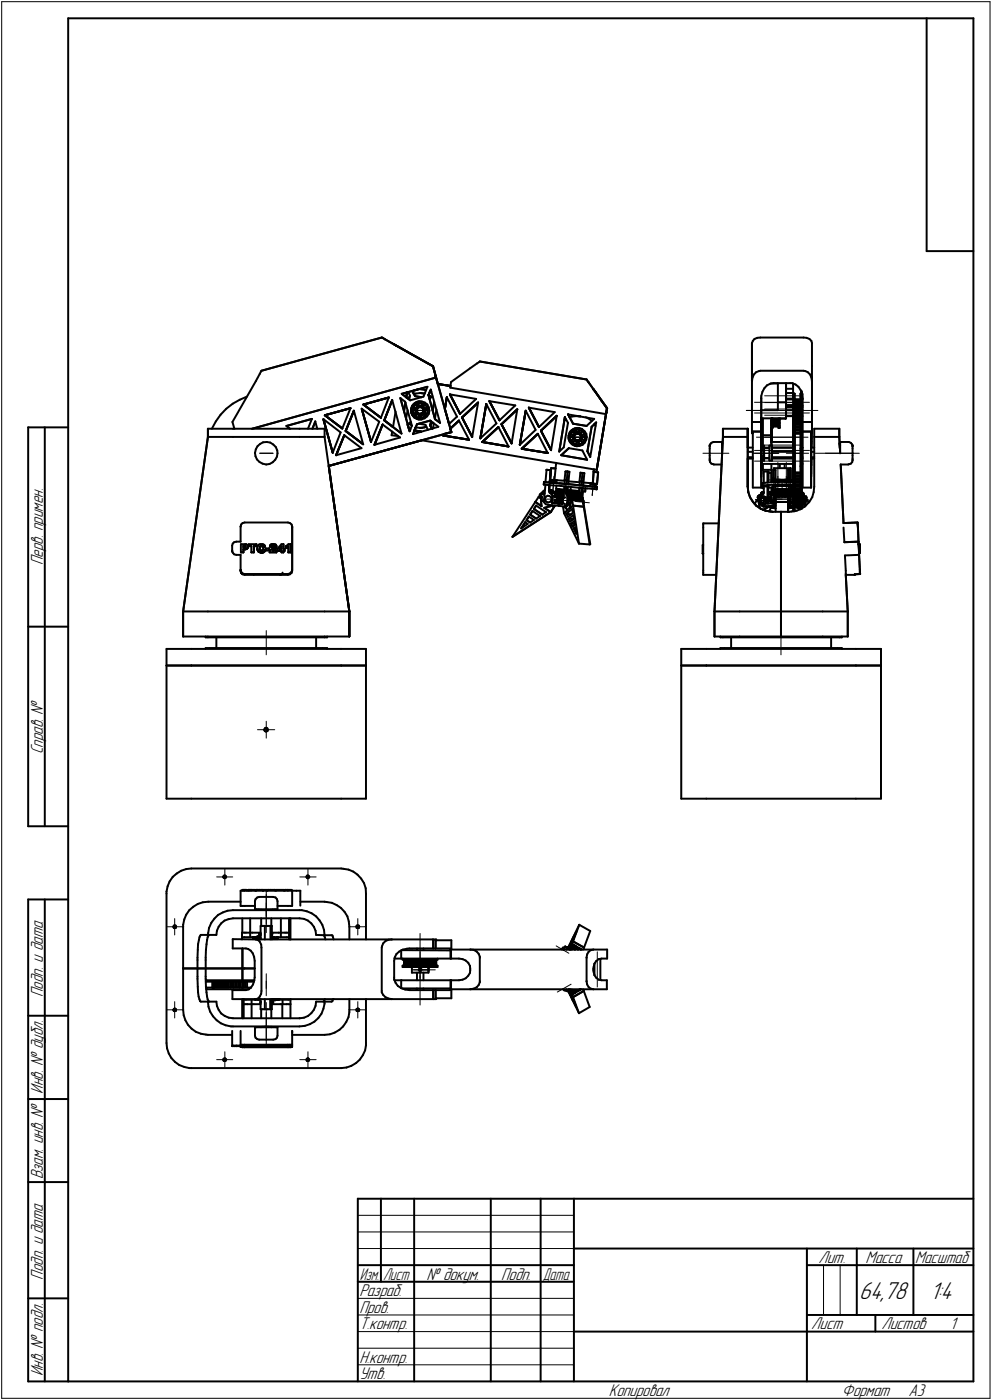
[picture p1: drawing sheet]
<svg xmlns="http://www.w3.org/2000/svg" width="298mm" height="421mm" viewBox="0 0 298 421" stroke-linecap="round" stroke-linejoin="round" font-family="sans-serif">
<defs><g id="words">
<g font-size="7.8">
<text x="258.2" y="390.6">64,78</text>
<text x="279.5" y="390.6">1:4</text>
</g>
<g font-size="5.4">
<text x="12.8" y="170" transform="rotate(-90 12.8 170)">Перв. примен.</text>
<text x="12.8" y="226.9" transform="rotate(-90 12.8 226.9)">Справ. №</text>
<text x="12.8" y="299.8" transform="rotate(-90 12.8 299.8)">Подп. и дата</text>
<text x="12.8" y="328.9" transform="rotate(-90 12.8 328.9)">Инв. № дубл.</text>
<text x="12.8" y="354.7" transform="rotate(-90 12.8 354.7)">Взам. инв. №</text>
<text x="246" y="379.8">Лит.</text>
<text x="260.1" y="379.8">Масса</text>
<text x="275" y="379.8">Масштаб</text>
<text x="12.8" y="384.8" transform="rotate(-90 12.8 384.8)">Подп. и дата</text>
<text x="108" y="389.8">Разраб.</text>
<text x="128.1" y="384.8">№ докум.</text>
<text x="150.6" y="384.8">Подп.</text>
<text x="108" y="394.8">Пров.</text>
<text x="108" y="399.8">Т.контр.</text>
<text x="243.8" y="399.8">Лист</text>
<text x="264.9" y="399.8">Листов</text>
<text x="285.4" y="399.8">1</text>
<text x="12.8" y="413.9" transform="rotate(-90 12.8 413.9)">Инв. № подл.</text>
<text x="108" y="409.8">Н.контр.</text>
<text x="108" y="414.8">Утв.</text>
<text x="183" y="419.8">Копировал</text>
<text x="253" y="419.8">Формат</text>
<text x="273" y="419.8">A3</text>
</g>
<g font-size="5.3">
<text x="108.1" y="384.8">Изм.</text>
<text x="115.1" y="384.8">Лист</text>
<text x="163.1" y="384.8">Дата</text>
</g>
</g></defs>
<g fill="none" stroke="#000" stroke-width=".59">
<path d="M20.5 5.5v410zM20.5 5.5h272zM278.5 5.5v70zM292.5 5.5v410zM278.5 75.5h14zM76.9 114.6l-7.1 12.3zM78.1 112.4l-1.2 2.2zM78.4 111.8l-.3 .6zM78.6 111.5l36.1-10zM78.6 111.5l-.2 .3zM114.7 101.5l.3 .1zM115 101.6l.7 .4z"/>
<path d="M115.7 102l2.1 1.2zM116.8 119.5l-2.3 6.1zM117.8 103.2l12.3 7zM118.5 103.6h.1M118.4 103.5h.1M118.5 103.6l.5 .3zM119 103.9l.8 .4zM119 103.9l.7 .4zM119.7 104.3l1.1 .6zM119.8 104.3l3.2 1.9zM120.3 119.7l2.8 10zM120.3 119.7l1.5 1.1z"/>
<path d="M120.7 118.4l2.6 2zM120.7 118.4l7.7-2.1zM120.8 104.9l1.6 .9zM122.1 119.5l.4 .3zM122.3 118l-.2 1.5zM122.3 118l.4-.1zM122.4 105.8l.6 .4zM122.5 119.8l.7-.6zM122.7 117.9l.5 1.1zM123 106.2l7.1 4zM123.2 119l-.2 1.1zM124 117.6l.4 .9z"/>
<path d="M124 117.6l.7 1.5zM124 117.6l1.9-.6zM124.4 118.5l.6-.1zM124.7 119.1l2 .4zM125 118.4l1.3-.2zM125.9 117l2.1 .3zM126.2 118.2l1.4 .2zM126.3 118.2l1.3 .2zM128.4 116.3l-1.1 3zM128.8 118.8l.8 .6zM128.8 118.9l1.9 7.2zM129 119.9h.2z"/>
<path d="M129.3 117.6l.3 .1zM129.3 117.6l-.5 1.2zM129.5 117.2l-.7 1.7zM129.5 117.2l2.7 10zM130 119.1l-.8 .8zM130.1 110.2l1 3.3zM130.1 110.2l.8 2.8zM130.9 113l.7 2.5zM130.9 113l4.7 17zM130.9 113l.2 .5zM131.6 115.5l3.8 .6zM134.3 119.5l-.6 3.5z"/>
<path d="M134.3 119.5l3 5.8zM135.2 118.6l3.1 5.9zM135.2 118.6l7.9 1.4zM135.3 116.6l46.8 7.9zM135.6 114.9l-.3 1.7zM135.6 114.9l5.7-4.2zM141.3 110.7l2-1.4zM143.3 109.3l.7-.4zM144 108.9l.2-.2zM144.2 108.7l32.1 5.4zM176.3 114.1l.1 .3zM176.4 114.4l.5 .6z"/>
<path d="M176.9 115l1.4 2zM178.3 117.1l.3 .2zM178.3 117.1h.1M178.3 117l4.2 5.8zM178.3 117l4.1 5.8zM178.6 117.3l.5 .7zM179.1 118l1.7 2.5zM226 114.6v12.3zM226 103.2v11.4zM226.1 113.5l-.1 1.1zM226.2 102.5l-.2 .7zM226.6 112.6l-.5 .9z"/>
<path d="M226.6 112.6l.6-.7zM226.7 101.9l-.5 .6zM226.7 101.9l.9-.3zM227.2 111.9l.9-.3zM227.6 101.6l.9-.1zM228.1 111.6l.4-.1zM228.5 111.5h13zM228.5 101.5h13zM228.8 119.1v.7zM228.8 119.8v7.1zM228.8 119.6v3.8zM229.1 117.9l-.3 1.2z"/>
<path d="M229.7 116.8l-.6 1.1zM230.5 115.9l1-.5zM230.5 115.9l-.8 .9zM231.5 115.4l1-.2zM231.6 115.3h2.2zM232.5 115.2h5zM233.8 115.2v5.8zM236.2 118.2h2.1zM236.2 119.9h2.1zM236.2 116.9h2.1zM236.2 117.8v8zM236.2 115.2v5.8z"/>
<path d="M236.2 115.2v2.6zM237.5 115.2h.6zM238.1 115.2l1 .5zM238.3 115.3v4.8zM238.3 118.4h.5zM238.3 119.7v1.2zM238.3 118.9v.8zM238.3 118.4v.5zM238.3 118.4h.1M238.8 119.7v1.2zM238.8 118.9v.8zM238.8 118.4v.5z"/>
<path d="M238.8 118.4h.1M238.8 118.4v.1zM238.8 118.5v.5zM238.8 119v.9zM238.8 119.9v.3zM239.1 115.7l.8 .6zM239.9 116.3l.7 1zM240.5 118.4h.5zM240.5 119.4v1.1zM240.5 118.7v.7zM240.5 118.4v.3zM240.6 117.3l.5 1.2z"/>
<path d="M240.8 117.6v.8zM240.8 117.6v.3zM240.8 117.9v.5zM241 119.7v1.2zM241 118.9v.8zM241 118.4v.5zM241 118.4h.1M241 118.4v.1zM241 118.5v.5zM241 119v.9zM241 119.9v1.2zM241 118.4v1.7z"/>
<path d="M241.1 118.5l.1 1.3zM241.2 119.8v7.1zM241.5 101.5l.9 .1zM241.5 111.5l.5 .1zM242 111.6l.7 .3zM242.4 101.6l.8 .3zM242.7 111.9l.7 .7zM243.2 101.9l.6 .6zM243.4 112.6l.4 .9zM243.8 102.5l.2 .7zM243.8 113.5l.2 1.1zM244 110.2v3.3z"/>
<path d="M244 113.5v16.8zM244 103.2v7zM244 114.6v12.3zM8.5 128.5v120zM8.5 128.5h12zM13.5 128.5v120zM62.5 128.9v2.5zM62.5 128.9h7.5zM62.5 131.4h7.5zM62.5 131.4l-7.5 52.5zM64.9 126.7l-1.2 2.2zM66.3 124.7l-1.4 2z"/>
<path d="M68 122.9l-1.7 1.8zM68 122.9l1.9-1.5zM69.8 126.9l.6 2zM69.9 121.4l2.2-1.2zM70 128.9h20zM70 131.4h20zM72.1 120.2l2.1-.9zM75.8 128.9l55.3-15.4zM76.6 136.2l.2 1zM76.8 137.2l.4 1zM76.9 135.1l-.3 1.1zM77.2 138.2l.8 .7z"/>
<path d="M77.4 134.2l-.5 .9zM77.4 134.2l.7-.7zM78 138.9l.9 .5zM78.1 133.5l1-.5zM78.9 139.4l1.1 .3zM79.1 133l1.1-.1zM80 139.7l1-.2zM80.2 132.9l1 .2zM81 139.5l1-.5zM81.2 133.1l.9 .6zM82.1 133.7l.8 .8zM82.7 138.3l-.7 .7z"/>
<path d="M82.9 134.5l.4 1zM83.2 137.3l-.5 1zM83.3 135.5l.1 .8zM83.4 136.3l-.2 1zM86.1 128.1l7.6-2.1zM86.1 128.1l1 .8zM90 128.9h7.5zM90 131.4h7.5zM93.7 126l-1.2 2.9zM94.7 126.7l.6 2.2zM94.7 126.7l-.8 2.2zM97.2 126.2l2.8 9.9z"/>
<path d="M97.2 126.1l5.2 3.9zM97.2 126.1l2.8 10zM97.5 131.4l2.2 15zM97.5 128.9v2.5zM97.6 124.9l7.7-2.1zM97.6 124.9l5.3 4zM101 136.9l7.6-2.1zM102.4 130l-2.4 6.1zM103.5 130.9l-2.5 6zM103.5 130.9l5.1 3.9zM103.9 129.6l5.2 4zM105.3 122.8l-2.4 6.1z"/>
<path d="M106.3 123.5l-2.4 6.1zM106.3 123.5l2.8 10.1zM108.7 122.9l2.8 10zM108.7 122.9l5.3 3.9zM109.2 121.7l5.3 3.9zM109.2 121.7l7.6-2.2zM112.5 133.8l7.7-2.2zM114 126.8l-2.5 6.1zM115 127.7l-2.5 6.1zM115 127.7l-2.4 6.1zM115 127.7l5.2 3.9zM115.5 126.4l2.6 2z"/>
<path d="M115.5 126.4l5.1 4zM117.7 130.9l1.9 .2zM117.9 129.8l-.2 1.1zM117.9 120.4l-2.4 6zM117.9 120.3l-2.4 6.1zM117.9 120.3l2.7 10.1zM118.9 123.8l-.8 4.6zM121.8 120.8l2 7.2zM121.8 121.1l-.4 2.6zM122.5 127.8l.4-.4zM122.5 127.8l.9-.8zM122.5 123.4l-.5 2.6z"/>
<path d="M122.5 127.8l.4 1.4zM122.9 127.4l.9 .6zM122.9 129.2l.4 .1zM123.3 120.4l4-1.1zM123.4 127h.1zM123.5 123.4l.1 .9zM123.5 123.9l.4 .9zM123.5 122.9v1zM123.6 124.3l.5 .8zM123.7 122.5l-.2 .9zM123.8 128l-.7 1.7zM123.9 124.8l.6 .8z"/>
<path d="M123.9 122l-.4 .9zM123.9 122l.6-.7zM124 123.2v.7zM124 123.5l.5-.1zM124 123.5h.1M124 123.6l.2 .9zM124.1 124.3l.5 .8zM124.1 130.6l7.6-2.2zM124.1 125.1l.7 .6zM124.2 122.7h.1M124.1 124.3l.4 .1zM124.1 122.8l-.1 .8z"/>
<path d="M124.1 124.3l.3 .3zM124.1 122.7l-.1 .9zM124.2 121.7l-.5 .8zM124.2 121.7l.7-.6zM124.2 122.7l.3 .2zM124.2 124.5l.6 .6zM124.3 122.3l-.3 .9zM124.4 124.6h.1M124.3 122.3l.2 .4zM124.3 122.3l-.2 .4zM124.4 124.6l.4-.1zM124.4 124.6l.6 .7z"/>
<path d="M124.5 122.9h.4zM124.5 123.4h.3zM124.5 122.7l.4 .1zM124.5 125.6l.8 .4zM124.5 129.5l2.1 .3zM124.5 124.4l.4-.3zM124.5 122l-.4 .8zM124.5 122l.7-.6zM124.5 121.3l.9-.5zM124.6 125.1l.4 .2zM124.7 121.8l.4-.3zM124.7 121.8l.2-.1z"/>
<path d="M124.8 121.8h.1M124.7 121.8l.8-.5zM124.8 123.3l.1 .7zM124.8 125.7l.9 .5zM124.8 121.8l.4 .1zM124.8 125.1l.8 .5zM124.9 128.5l1.3 .2zM124.9 121.7l.7-.5zM124.9 124l.4 .5zM124.9 128.5l-.4 1zM124.9 121.1l.9-.4zM124.9 124.1h.1"/>
<path d="M124.9 122.8h.1M125 124.9v.4zM125 124.9l.3-.3zM125.1 121.5l.8-.3zM125.1 122.6l-.3 .7zM125.1 122.6l.5-.4zM125.1 124.2l-.3 .3zM125.2 121.9l.1 .4zM125.2 121.4l.9-.2zM125.3 124.6h.1M125.3 124.5l.7 .4zM125.3 127.6l4-1.1z"/>
<path d="M125.3 127.6l-1.2 3zM125.3 126l.9 .2zM125.3 123.4l.1 .5zM125.4 120.8l.8-.2zM125.4 123.9l.3 .4zM125.5 121.7l.2 .3zM125.5 121.3l.4-.1zM125.5 122.9l-.2 .5zM125.5 122.9l.4-.4zM125.6 122.2l.6-.2zM125.6 125.6l.8 .1zM125.6 121.2l-.1 .5z"/>
<path d="M125.6 125.6l.6 .1zM125.7 122h.1M125.7 121.6l.2 .3zM125.7 126.2h1zM125.7 124.3l.6 .2zM125.8 120.7h.9zM125.9 125.4l-.3 .2zM126 125h.1M125.9 125.6l.3 .1zM125.9 127.4l1.9 .4zM125.9 121.2l-.2 .4zM125.9 121.9h.1"/>
<path d="M125.9 125.6l.3-.2zM125.9 122.5l.5-.1zM126 125l-.1 .4zM126 124.9h.7zM126.2 125h.1M126.1 121.2h.1zM126.2 125v.4zM126.2 128.7h.6zM126.2 128.7l1.4-.2zM126.2 122l.7 .1zM126.2 124.9h.5zM126.2 122.4l.6 .2z"/>
<path d="M126.2 124.5l.3-.1zM126.2 121.2l1 .1zM126.3 124.5l.5-.3zM126.4 125.7l.9-.2zM126.4 122.4l.6 .3zM126.5 124.4l.5-.3zM126.6 125.4l.3 .2zM126.6 125v.4zM126.6 125h.1M126.6 122l.6 .3zM126.6 122l.5 .2zM126.7 124.9l.6-.4z"/>
<path d="M126.7 121.2l.1 .4zM126.7 121.9h.1M126.7 126.2l.9-.4zM126.7 132.4l52.6 8.9zM126.7 120.7l1 .4zM126.8 128.7l1.3-.3zM126.8 122.6l.4 .4zM126.8 121.6l-.1 .3zM126.9 122.1l.6 .5zM127 122.7l.3 .5zM127.3 124.6h.1M127.2 122.3h.1"/>
<path d="M127.2 123l.1 .6zM127.2 121.8l-.1 .4zM127.2 121.8l.3-.2zM127.2 121.3l.6 .5zM127.2 123.8l-.4 .4zM127.3 124.6l.3 .3zM127.3 123.6l-.3 .5zM127.3 122.2l-.1 .1zM127.3 125.5l.6-.5zM127.3 123.2l-.1 .6zM127.4 124.5h.1M127.4 124.5l.4 .2z"/>
<path d="M127.4 121.8h.4zM127.4 121.8l-.1 .4zM127.5 122.6l.3 .7zM127.5 121.6h.1M127.6 128.5l.5-.1zM127.6 124.9v.4zM127.6 122.8l.2 .6zM127.6 124l-.4 .6zM127.6 125.8l.8-.6zM127.6 124l.2 .4zM127.6 122.8h.4zM127.6 124l-.3 .5z"/>
<path d="M127.6 122.8l.2 .5zM127.7 124l-.4 .5zM127.7 121.1l.7 .6zM127.8 123.3l-.1 .7zM127.8 124.7v.4zM127.8 123.3l.3-.2zM127.8 123.4h.1M127.8 127.8l.8 1.5zM127.8 123.4h.4zM127.8 124.4h.5zM127.8 121.8l.6 .7zM128.1 123.1l.3 .1z"/>
<path d="M128.2 123.4l.3 .2zM128.3 122.4l-.3 .4zM128.3 122.4h.1M128.3 124.4h.1M128.4 122.5l.1 .9zM128.4 121.7l.5 .8zM128.4 123.2h.1M128.4 124.2l-.5 .8zM128.5 123.4l-.1 .8zM128.9 122.5l.1 1zM128.9 124.5l-.5 .7zM129 123.5l-.1 1z"/>
<path d="M129.3 127.9l.6 1zM129.3 126.5l2.4 1.9zM129.4 127.7l.6-.6zM129.4 127.7l-.1 .2zM129.5 126.7l-.2 1.2zM130.4 127.3l-.3 1.6zM130.5 120.9l-.5 2.6zM130.7 126.1l1.5 1.1zM131.1 123.2l-.4 2.6zM133.2 131l7.8 1.2zM133.7 130.5l-.5 .5zM133.7 130.5l1.9-.5z"/>
<path d="M133.7 123l1.3 4.5zM135 127.5l2.3-2.2zM135.3 128.9l2.6-2.4zM135.3 128.9l.3 1.1zM137.9 126.5l3.1 5.7zM138.3 124.5l4.8-4.5zM138.9 125.6l4.8-4.5zM138.9 125.6l3 5.8zM143.7 121.1l-1.8 10.3zM144.4 131.8l4.8-4.5zM144.9 132.9l4.9-4.5zM144.9 132.9l7.9 1.4z"/>
<path d="M146.1 121.5l-1.7 10.3zM146.1 121.5l3.1 5.8zM147.1 120.6l3 5.8zM147.1 120.6l7.8 1.3zM149.8 128.4l3 5.9zM150.1 126.4l4.8-4.5zM150.7 127.6l4.7-4.5zM150.7 127.6l3.1 5.7zM155.4 123.1l-1.6 10.2zM156.2 133.8l4.8-4.5zM156.8 135l7.8 1.2zM156.8 135l4.8-4.5z"/>
<path d="M158 123.5l-1.8 10.3zM158 123.5l3 5.8zM158.9 122.6l3.1 5.8zM158.9 122.6l7.8 1.4zM161.6 130.5l3 5.7zM162 128.4l4.7-4.4zM162.6 129.5l3 5.9zM162.6 129.5l4.7-4.4zM167.1 139.2l-.5 5.2zM167.3 125.1l-1.7 10.3zM168.1 135.8l1.3-1.3zM168.7 136.9l2.2-2.1z"/>
<path d="M168.7 136.9l7.7 1.4zM169.7 126.4l.4-.3zM169.8 125.5l-.1 .9zM169.8 125.5l-1.7 10.3zM169.8 125.5l.9 1.7zM170.7 127.2l-1.3 7.3zM170.7 124.6l1.5 2.8zM170.7 124.6l7.9 1.4zM170.8 124.6l.4 .9zM170.8 124.6l1.4 2.8zM170.9 131v1zM170.9 132l.3 .8z"/>
<path d="M170.9 131.5l.1 .9zM170.9 134.8l4.1 .7zM171 130.6l-.1 .9zM171 132.4l.5 .9zM171.2 125.5l.9-.3zM171.2 130l-.3 1zM171.2 132.8l.7 .8zM171.3 131.4l.1 .8zM171.4 131.1v.5zM171.4 131.6l.2-.3zM171.4 132.2l.6 .8zM171.4 132.3l.6 .7z"/>
<path d="M171.4 129.7l.8-.6zM171.4 129.7l-.4 .9zM171.5 132.3h.1M171.5 130.6l-.2 .8zM171.5 133.3l.8 .6zM171.5 132.3h.5zM171.6 130.5l.3 .2zM171.6 130.3v.2zM171.6 130.3l-.2 .8zM171.6 131.3l.4 .1zM171.8 129.4l.8-.5zM171.8 129.4l-.6 .6z"/>
<path d="M171.9 130.7l.4 .1zM171.9 133.6l.8 .4zM172 133l.6 .5zM172 133l.3 .3zM172 132.3l.3-.2zM172 129.8l.5 .1zM172 129.8l.7-.4zM172 129.8l-.5 .8zM172 129.8l.4-.3zM172 131.4h.1M172.1 125.2l1.3-.1zM172.1 131.2l.1 .8z"/>
<path d="M172.2 127.4l4.1 .7zM172.2 129.1l.9-.3zM172.2 132l.4 .5zM172.3 132.9v.4zM172.3 132.9l.3-.2zM172.3 133.9l.9 .3zM172.4 129.5l.8-.3zM172.4 130.6l-.3 .6zM172.5 129.9l.1 .3zM172.6 131.7l.3 .5zM172.6 131.1v.6zM172.6 130.2h.1"/>
<path d="M172.6 133.5l.9 .2zM172.6 128.9l1-.2zM172.6 132.7h.1M172.6 132.5l.6 .3zM172.7 129.4l.9-.2zM172.7 134l.9 .2zM172.9 132.2l.5 .2zM172.9 130.1l.7-.1zM172.9 130.1l-.5 .5zM173 130.6l-.4 .5zM173 130.6l.6-.1zM173 133.6l.6 .1z"/>
<path d="M173 133.6l.2-.3zM173.1 129.5l.1 .5zM173.1 128.8l1-.1zM173.2 129.2l-.1 .3zM173.2 130h.1M173.3 132.9h.1M173.2 134.2l1-.1zM173.2 132.8h.7zM173.3 132.9l-.1 .4zM173.4 125.1l1 .1zM173.4 132.4l.6-.1zM173.5 133.7l.8-.1z"/>
<path d="M173.6 132.4l.6-.2zM173.6 130.5l.5 .1zM173.6 129.2h.2zM173.7 130h.1M173.6 132.9l.4-.1zM173.6 130.5h.2zM173.7 130l.6 .1zM173.8 129.2l.9 .3zM173.8 130.5l.5 .2zM173.9 133.3l.3 .3zM173.9 132.9v.4zM173.9 132.9h.1"/>
<path d="M174 130h.1M173.9 132.8l.7-.2zM173.9 130l.6 .3zM173.9 130h.1M174 132.3l.4-.3zM174 129.2l.2 .3zM174.1 130.6l.4 .4zM174.1 128.7l.8 .3zM174.2 129.5l-.2 .5zM174.2 134.1l.9-.3zM174.3 133.6l.8-.4zM174.3 130.1l.5 .5z"/>
<path d="M174.3 130.7l.3 .5zM174.6 132.7h.1M174.5 131.8l-.3 .4zM174.5 131l.1 .5zM174.6 132.7l.3 .2zM174.6 131.6l-.1 .2zM174.6 131.5l-.2 .5zM174.6 131.2l-.1 .6zM174.7 129.5l.6 .5zM174.7 130l-.2 .3zM174.7 130l.3-.2zM174.8 130.6l.3 .7z"/>
<path d="M174.9 132.9v.4zM175 132.2h.1M175 130.8h.1M174.9 129l.8 .7zM174.9 132l-.3 .6zM174.9 132.1l-.4 .5zM174.9 130.8l.2 .7zM175 132.2l.3 .1zM175 130.8l.4-.1zM175 129.8h.1M175 135.5l1.4 2.8zM175.1 131.5l.3-.2z"/>
<path d="M175.1 133.8l.7-.7zM175.1 131.3l-.2 .7zM175.3 132.3h.4zM175.3 130l.5 .7zM175.4 131.3l.5 .2zM175.6 132.5l-.5 .7zM175.6 130.3l-.2 .4zM175.7 129.7l.5 .8zM175.8 130.7l.1 1zM175.9 131.5h.1M175.9 131.7l-.3 .8zM176 125.5l.8 .3z"/>
<path d="M176.2 130.5l.2 1zM176.2 132.2l-.4 .9zM176.3 128.1l2.3-2.1zM176.4 131.5l-.2 .7zM176.5 135.7l.9 1.7zM176.8 125.8l1.1 .8zM177.8 128.4l1.4-1.3zM177.8 128.4l-1.3 7.3zM178.6 127.6l.4 .5zM179.2 127.1l-.6 .5zM179.2 127.1l-1.8 10.3zM180.8 120.5l1.6 2.3z"/>
<path d="M180.8 120.5l1.7 2.3zM182.2 124l-2.9 17.3zM182.2 124l-.1 .5zM182.4 122.8l-.3 1.7zM182.4 122.8l-.2 1.2zM182.5 122.8l-.4 1.7zM182.5 122.8l-.3 1.2zM213.3 138.4l.1 .5zM213.3 138.4h.1M213.3 138.3h.1M213.3 137.8v.5zM213.3 137v.8z"/>
<path d="M213.3 136.3v.7zM213.3 134.9v1.4zM213.3 134.3v.6zM213.3 134.3h.1M213.3 134.2h.1M213.3 134.1h.1M213.3 134h.1M213.3 133.9h.1M213.4 138.9l.4 .5zM213.4 133.6l-.1 .3zM213.8 139.4l.6 .2zM213.8 133.2l-.4 .4z"/>
<path d="M213.8 133.2l.6-.3zM214.4 139.6l.1 .1zM214.4 132.9h.1zM214.5 139.7h2.3zM214.5 132.9h2.5zM217 133.3h.2zM217 132.9v.4zM217 132.9v.2zM217 133.1v.5zM217 133.6v.9zM217 134.5v1.3zM217.3 128.9v2.5z"/>
<path d="M217.3 128.9h7.4zM217.3 131.4l-2.6 52.5zM217.3 131.4h7.4zM224.7 135.9h1.5zM224.7 137.9h1.5zM224.7 134.6h1.5zM224.7 137.5h1.5zM224.7 128.9v2.5zM224.7 131.4v3.2zM224.7 137.9v8.5zM224.7 131.4v15zM226 126.9v3.4z"/>
<path d="M226 130.3h.2zM226 126.9h2.8zM226.2 129.8v16.8zM226.2 129.8h2.6zM226.2 129.8v.5zM228.8 138.5h.8zM228.8 134h.8zM228.8 138.3v.2zM228.8 137.8v.5zM228.8 137v.8zM228.8 135.5v1.5zM228.8 134.4v1.1z"/>
<path d="M228.8 134v.4zM228.8 133.5v7.6zM228.8 130.9v3.9zM228.8 136.9v2.5zM228.8 133.3v2.3zM228.8 128.4v2.2zM228.8 132.5v10.1zM228.8 131.6v2.2zM228.8 130v5.6zM228.8 125.8v1zM228.8 129.3v4zM228.8 130.9v4.7z"/>
<path d="M228.8 126.7v8.9zM228.8 131.5v4.1zM228.8 136.9v2.1zM228.8 125.8v1.4zM228.8 128v1.7zM228.8 125.8v3.8zM228.8 129.3v6.3zM228.8 126.1v1.1zM228.8 129.8v16.8zM228.8 129.2v2.1zM228.8 125.8v7.8zM228.8 138v2.1z"/>
<path d="M228.8 126.5v1.9zM228.8 126.1v9.5zM228.8 127.7v6.1zM228.8 126v6.1zM228.8 126.7v6.1zM228.8 125.8v7.1zM228.8 126.8v6.1zM228.8 131.3v1.7zM228.8 126.1v3.9zM228.8 125.8v4.2zM228.8 132.8v2.8zM228.8 127.7v3.9z"/>
<path d="M228.8 129.2v2.6zM228.8 136.9v1.1zM228.8 134.1v1.5zM228.8 139v1zM228.8 125.8v.3zM228.8 125.8v3.1zM228.8 126.5v1.1zM228.8 136.9v3.1zM228.8 134.8v.8zM228.8 139.5v7.1zM228.8 136.9v.9zM228.8 130v4.6z"/>
<path d="M228.8 132.5v1zM228.8 126.4v4zM228.8 125.8v4zM228.8 139.5v1.2zM228.8 125.8v3.9zM228.8 129.6v4zM228.8 136.9v3.2zM228.8 125.8v.6zM228.8 130v1.5zM228.8 125.8v4.6zM228.8 139.5v1.7zM228.8 127.6v3z"/>
<path d="M228.8 131.8v1.2zM228.8 125.8v2.2zM228.8 128.1v4zM228.8 126v2.1zM228.8 139.5h9.5zM228.8 134.6v.2zM228.8 134.8v.5zM228.8 135.3v.3zM228.8 137.8v.2zM228.8 138v.5zM228.8 138.5v.6zM228.8 139.1v.4z"/>
<path d="M228.8 134.6v.4zM228.8 135.9v1.6zM228.8 136.9v1zM228.8 135v.6zM228.8 137.5v.4zM228.8 134.6v1.3zM228.8 125.8v.4zM228.8 126v.2zM228.8 125.8v.2zM228.8 126.9v2.9zM228.8 123.4h5zM228.8 123.4v2.4z"/>
<path d="M228.8 125.8h7.4zM229.3 130.9v3.1zM229.3 139.5v1.8zM229.3 130.9h2.5zM229.3 125.8v5.1zM229.6 137.8h1.6zM229.6 134.8h1.6zM229.6 134.8v.2zM229.6 135v.5zM229.6 135.5v.9zM229.6 136.4v1zM229.6 137.4v.4z"/>
<path d="M229.6 138.3v.2zM229.6 137.8v.5zM229.6 137v.8zM229.6 135.5v1.5zM229.6 134.4v1.1zM229.6 134v.4zM229.6 134v.2zM229.6 134.2v.5zM229.6 134.7h.1M229.6 137.8v.6zM229.6 138.4h.1M229.6 134.6h1.6z"/>
<path d="M231.2 138.5h.8zM231.2 134v.2zM231.2 134.2v.5zM231.2 134.7v.9zM231.2 135.6v1.6zM231.2 137.2v1zM231.2 138.2v.3zM231.2 134h.8zM231.8 128.7h.4zM231.8 128.5v.2zM231.8 128v.5zM231.8 127.2v.8z"/>
<path d="M231.8 125.9v1.3zM231.8 125.9h.1M231.8 139.5v4.9zM231.8 126.4v.3zM231.8 128.7v4.2zM231.8 128.7v1.1zM231.8 125.8v2zM231.8 128.7v3.1zM231.8 128.7v.6zM231.8 128.7v2.7zM231.8 125.8v5.1zM231.8 131v1.2z"/>
<path d="M231.8 130.5v2.4zM231.8 129.3v3.6zM231.8 126.7v1.1zM231.8 128.7v3.5zM231.8 128.7v.7zM231.8 130.9v3.1zM231.8 129.5v3.4zM231.8 127.4v1.5zM231.8 128.9v1.3zM231.8 128.7v2.3zM231.8 128.7v.8zM231.8 128.7v1.5z"/>
<path d="M231.8 132.9h6.5zM231.8 132.9v.2zM231.8 133.1v.5zM231.8 133.6v.4zM232 137.9h6.3zM232 134.6h6.3zM232 135.9h6.3zM232 137.5h6.3zM232 135.9v1.6zM232 134.6v1.3zM232 137.5v.4zM232 134.1v.5z"/>
<path d="M232 134.1h.1M232 134v.2zM232 134.2v.5zM232 134.7v.9zM232 135.6v1.6zM232 137.2v1zM232 138.2v.3zM232 138.3v.2zM232 137.9v.4zM232.2 127.3h1.7zM232.2 128.3h1.7zM232.2 125.9h1.7z"/>
<path d="M232.2 127.9h1.7zM232.2 128.1h1.7zM232.2 126.7h1.7zM232.2 127h1.7zM232.2 126.2h1.7zM232.2 127.6h1.7zM232.2 127.5h1.7zM232.2 127.8h1.7zM232.2 126.3h1.7zM232.2 126.9h1.7zM232.2 128.2h1.7zM232.2 126.5h1.7z"/>
<path d="M232.2 126.9h.1M232.2 126.3v.2zM232.2 128.2h.1M232.2 127.5h.1M232.2 127.3h.1M232.2 127.6v.2zM232.2 126.7v.2zM232.2 126.2v.1zM232.2 126.5v.2zM232.2 127.9v.2zM232.2 128.1h.1M232.2 127.8v.1z"/>
<path d="M232.2 128.3v.3zM232.2 128.6h.1M232.2 128.5v.2zM232.2 128v.5zM232.2 127.2v.8zM232.2 125.9v1.3zM232.2 125.9h.1M232.2 125.8h.1M232.2 125.9v.3zM232.2 127.3v.2zM232.2 127v.3zM233.8 121v2.4z"/>
<path d="M233.8 121h2.4zM233.9 128.7h.4zM233.9 125.8v1.5zM233.9 127.3v.9zM233.9 128.2v.4zM233.9 128.6h.1M234.3 125.8v1.5zM234.3 127.3v.9zM234.3 128.2v.4zM234.3 128.6h.1M234.3 128.5v.2zM234.3 128v.5z"/>
<path d="M234.3 127.2v.8zM234.3 126.2v1zM234.3 126.2h.1M234.3 125.8v.4zM234.3 139.5v1.3zM234.4 126.1h.1M234.4 126h.1M234.5 125.9h1.6zM235.8 139.5v1.3zM236.1 125.8h.1M236.1 125.9h.1M236.2 125.1h2.1z"/>
<path d="M236.2 122.2h2.1zM236.2 121.9h2.1zM236.2 120.1h2.1zM236.2 123.4h2.1zM236.2 121v4.8zM236.2 122.4h2.1zM238.3 129.7v3.2zM238.3 139.5v4.9zM238.3 139.5v2.7zM238.3 132.4v.5zM238.3 130.5v.1zM238.3 130.6v.5z"/>
<path d="M238.3 131.1v.7zM238.3 131.8v.6zM238.3 126.8v3.7zM238.3 125.9v.9zM238.3 125.4v.5zM238.3 125.4h.1M238.3 125.1v.2zM238.3 125.3v.5zM238.3 125.8v.9zM238.3 126.7v1.2zM238.3 127.9v1.8zM238.3 121.9v1.5z"/>
<path d="M238.3 125.1v5.8zM238.3 130.9v3.7zM238.3 139.5v1.8zM238.3 138.9v3.9zM238.3 132.6v6.3zM238.3 127.5v5.1zM238.3 124.6v2.9zM238.3 122.5v2.1zM238.3 120.9v1.6zM238.8 120.1h1.7zM238.8 124h1.7zM238.8 123.7h1.7z"/>
<path d="M238.8 129.1h1.7zM238.8 122h1.7zM238.8 120.7h1.7zM238.8 121.2h1.7zM238.8 120.2h1.7zM238.8 123.4h1.7zM238.8 125.4h1.7zM238.8 120.3h1.7zM238.8 122.3h1.7zM238.8 127.3h1.7zM238.8 125.7h1.7zM238.8 122.8h1.7z"/>
<path d="M238.8 126.6h1.7zM238.8 123h1.7zM238.8 128.7h1.7zM238.8 121.8h1.7zM238.8 121.4h1.7zM238.8 121.6h1.7zM238.8 120.6h1.7zM238.8 128.2h1.7zM238.8 124.3h1.7zM238.8 130h1.7zM238.8 129.5h1.7zM238.8 120.9h1.7z"/>
<path d="M238.8 125.1h1.7zM238.8 124.6h1.7zM238.8 121h1.7zM238.8 127.8h1.7zM238.8 126.2h1.7zM238.8 122.5h1.7zM238.8 120.5h1.7zM238.8 126.9h1.7zM238.8 120.4h1.7zM238.8 130.5h1.7zM238.8 134.4h.1M238.8 136.4h.1"/>
<path d="M238.8 130.6h.1M238.8 138.6h.1M238.8 139.4v.2zM238.8 131.1h.1M238.8 135.7h.1M238.8 135.6h.1M238.8 137.1h.1M238.8 127.3h.1M238.8 136.1h.1M238.8 134h.1M238.8 139.1h.1M238.8 128.4h.1"/>
<path d="M238.8 126h.1M238.8 120.7h.1M238.8 130h.1M238.8 133.3h.1M238.8 121.7h.1M238.8 139.7h.1M238.8 121.2h.1M238.8 125.1h.1M238.8 132.2h.1M238.8 136.6h.1M238.8 134.5h.1M238.8 130.1h.1"/>
<path d="M238.8 123.8h.1M238.8 120.6h.1M238.8 138.9h.1M238.8 136.8h.1M238.8 128.8h.1M238.8 136.7h.1M238.8 121.2v.2zM238.8 127.6h.1M238.8 132.1h.1M238.8 134.7v.2zM238.8 132.7h.1M238.8 137.4h.1"/>
<path d="M238.8 139.2h.1M238.8 123h.1M238.8 125.5h.1M238.8 133.6h.1M238.8 124.7h.1M238.8 126.1h.1M238.8 139.3h.1M238.8 138.9v3.9zM238.8 132.6v6.3zM238.8 127.5v5.1zM238.8 124.6v2.9zM238.8 122.5v2.1z"/>
<path d="M238.8 120.9v1.6zM238.8 139.8h.1M238.8 124.4h.1M238.8 126.3h.1M238.8 126.9h.1M238.8 129.5h.1M238.8 123.4v.2zM238.8 129.7h.1M238.8 126.4h.1M238.8 135.3h.1M238.8 137.2h.1M238.8 137.8h.1"/>
<path d="M238.8 120.8h.1M238.8 137.3h.1M238.8 120.9h.1M238.8 126.7h.1M238.8 138.1h.1M238.8 125.6h.1M238.8 126.2h.1M238.8 131.7v.2zM238.8 123.3h.1M238.8 139.9h.1M238.8 133.2h.1M238.8 122.3v.2z"/>
<path d="M238.8 137.6h.1M238.8 135.4h.1M238.8 134.9h.1M238.8 124.8h.1M238.8 124.5h.1M238.8 130.3h.1M238.8 122.9v.1zM238.8 126.5h.1M238.8 124.2h.1M238.8 130.9h.1M238.8 124.1h.1M238.8 135h.1"/>
<path d="M238.8 125.7v.2zM238.8 121.8h.1M238.8 125.3h.1M238.8 131.7h.1M238.8 122.6v.2zM238.8 132.8h.1M238.8 129.1v.2zM238.8 139.6h.1M238.8 132.4v.2zM238.8 130.5h.1M238.8 122.3h.1M238.8 131v.1z"/>
<path d="M238.8 139.4h.1M238.8 128.9h.1M238.8 129.4h.1M238.8 135.9h.1M238.8 127.5h.1M238.8 123.6h.1M238.8 133.4v.2zM238.8 136.9h.1M238.8 135.1h.1M238.8 130.4h.1M238.8 127.9h.1M238.8 138.3h.1"/>
<path d="M238.8 131.9h.1M238.8 132.6h.1M238.8 124h.1M238.8 122.6h.1M238.8 138.7v.2zM238.8 123.9h.1M238.8 133.7v.2zM238.8 127.2h.1M238.8 130.7h.1M238.8 127.3v.2zM238.8 137.9h.1M238.8 122.1v.2z"/>
<path d="M238.8 126.7v.1zM238.8 131.6h.1M238.8 138.4h.1M238.8 123.4h.1M238.8 121.5h.1M238.8 126.8h.1M238.8 125.9h.1M238.8 128.9v.2zM238.8 131.4h.1M238.8 135.8h.1M238.8 129.8h.1M238.8 120.3h.1"/>
<path d="M238.8 124.9h.1M238.8 121.4h.1M238.8 130.2h.1M238.8 123.2h.1M238.8 121.1h.1M238.8 120.4h.1M238.8 127.8h.1M238.8 137.7h.1M238.8 128.2h.1M238.8 123.1h.1M238.8 125.2h.1M238.8 140v.1z"/>
<path d="M238.8 131.2h.1M238.8 132.3h.1M238.8 131.3h.1M238.8 134.2v.2zM238.8 136.3h.1M238.8 133.9h.1M238.8 125h.1M238.8 127.1h.1M238.8 133.1h.1M238.8 132.9v.2zM238.8 128h.1M238.8 122.9h.1"/>
<path d="M238.8 135.2h.1M238.8 129.9h.1M238.8 120.2h.1M238.8 134.6h.1M238.8 130.8h.1M238.8 128.5v.2zM238.8 134.1h.1M238.8 121.9h.1M238.8 138.2v.1zM238.8 122.1h.1M238.8 128.1h.1M238.8 136.2h.1"/>
<path d="M238.8 127.7h.1M238.8 129.3h.1M240.5 135v5.2zM240.5 126.6v8.4zM240.5 124v2.6zM240.5 121.9v2.1zM240.5 120.5v1.4zM241 137.9h.2zM241 134.6h.2zM241 135.9h.2zM241 137.5h.2zM241 120.1h.2z"/>
<path d="M241 121.9h.2zM241 123.4h.2zM241 125.1h.2zM241 139.5h.2zM241 137.5v.4zM241 135.9v1.6zM241 134.6v1.3zM241 139v3.9zM241 132.8v6.2zM241 127.6v5.2zM241 124.7v2.9zM241 122.5v2.2z"/>
<path d="M241 120.9v1.6zM241 121.1v1.6zM241 122.7v1.9zM241 124.6v2.6zM241 127.2v3.1zM241 130.3v4.2zM241 134.5v.1zM241 137.9v7.6zM241 122.4h.2zM241 121.9v.5zM241.2 129.8h2.6zM241.2 129.8v16.8z"/>
<path d="M241.2 126.9h2.8zM241.2 126.9v2.9zM243.8 137.9h.9zM243.8 134.6h.9zM243.8 135.9h.9zM243.8 137.5h.9zM243.8 130.3v1.3zM243.8 130.4h.1M243.8 137.9v1.5zM243.8 133.3v1.3zM243.8 139.5v1.7zM243.8 132.5v10.1z"/>
<path d="M243.8 130.3v1.2zM243.8 130.3v3zM243.8 130.3h.1M243.8 130.9v3.7zM243.8 130.3v2.6zM243.8 138v2.1zM243.8 131.3v1.7zM243.8 137.9v2.1zM243.8 130.3v4.3zM243.8 130.3v1zM243.8 131.6v2.2zM243.8 131.5v3.1z"/>
<path d="M243.8 137.9v1.1zM243.8 130.3v1.8zM243.8 130.3v3.3zM243.8 130.3v1.5zM243.8 131.8v1.2zM243.8 134.1v.5zM243.8 137.9v2.2zM243.8 129.8v16.8zM243.8 132.5v1zM243.8 130.3v3.5zM243.8 139.5v1.2zM243.8 139v1z"/>
<path d="M243.8 137.9v8.7zM243.8 138h.1M243.8 133.5v7.6zM243.8 130.3v.3zM243.8 130.3v2.5zM243.8 132.8v1.8zM243.8 134.6v1.3zM243.8 135.9v1.6zM243.8 137.5v.4zM243.8 130.3h.2zM243.8 129.8v.5zM244 126.9v3.4z"/>
<path d="M244.7 128.9h7.5zM244.7 131.4h7.5zM244.7 128.9v2.5zM244.7 131.4v15zM252.2 128.9v2.5zM252.2 131.4l.2 3.4zM252.3 133.5l.1 .7zM252.3 133.3v.2zM252.3 133.3v.1zM252.3 133.4l.1 .5zM252.4 134.8h.1M252.4 134.2l.1 2.1z"/>
<path d="M252.4 133.9v.9zM252.5 133.9v2.4zM252.5 133.2v.7zM252.5 132.9v.3zM252.5 132.9h2.4zM252.6 139.7h2.3zM252.6 139.7l.9 17.6zM254.9 139.7l.2-.1zM254.9 132.9h.2zM255.1 139.6l.6-.2zM255.1 132.9l.6 .3zM255.7 133.2l.3 .4z"/>
<path d="M256 133.6l.2 .3zM256.1 138.9l-.4 .5zM256.2 138.4l-.1 .5zM256.2 138.4h.1M256.2 138.3h.1M256.2 137.8v.5zM256.2 137v.8zM256.2 136.3v.7zM256.2 134.9v1.4zM256.2 134.3v.6zM256.2 134.3h.1M256.2 134.2h.1"/>
<path d="M256.2 134.1h.1M256.2 134h.1M256.2 133.9h.1M72.3 158.4v4.5zM72.3 158.3h.1M72.5 157.7l-.2 .6zM72.9 157.3l.6-.2zM72.9 157.3l-.4 .4zM73.5 157.1h13zM86.5 157.1l.6 .2zM87.1 157.3l.5 .4zM87.6 157.7l.2 .7z"/>
<path d="M87.8 158.7v12.9zM87.8 158.4v.3zM87.8 158.3v.4zM87.8 158.4v13zM98.8 140.1l27.9-7.7zM98.8 140.1l36.8-10.1zM98.8 140.1l6.2 43.8zM98.8 140.1l.9 6.3zM99.7 146.4l.7 5.3zM100.4 151.7l.2 1.1zM100.6 152.8l.1 .8zM100.7 153.6l.1 .2z"/>
<path d="M100.8 153.9l4.2 30zM100.8 153.8h.1M156.6 158.9l2-1.3zM157.8 157.1l.8 .5zM157.8 157.1l-1.2 1.8zM158.2 156.5l1.1 .6zM158.9 155.4l-.7 1.1zM158.9 155.4l1.5 1zM159.3 154.8l1.8 1.2zM159.3 157.1l1.1-.7zM160 153.7l2.3 1.5zM160 153.7l-.7 1.1z"/>
<path d="M160.4 153.1l2.6 1.7zM160.9 151l1.8 1.2zM160.9 151l-6.9 10.5zM161.1 156l1.2-.8zM161.1 152.1l3 1.9zM161.1 152.1l-.7 1zM162 149.5h.1M161.9 149.4l-1 1.6zM161.9 149.4l.7 .5zM162 149.5l.6 .4zM162.2 148.8l.2 .2zM162.2 148.8l-.2 .7z"/>
<path d="M162.4 149l.1 .2zM162.5 148.5l-.3 .3zM162.5 148.5l.7-.7zM162.5 149.2l.1 .1zM162.5 148.5h.1zM162.6 149.6h.1M162.6 149.7h.1M162.6 149.8h.1M162.6 149.9h.1M162.6 150.3l.1 1.9zM162.6 150.3l.9 .6zM162.6 149.3v.1z"/>
<path d="M162.6 149.4h.1M162.6 149.5h.1M162.6 149.3l.2 .1zM162.6 149.9l.2-.1zM162.6 148.5h.3zM162.8 149.4v.1zM162.8 149.5h.1M162.8 149.6h.1M162.8 149.7h.1M162.9 148.5l.2 .1zM163 154.8l1.1-.8zM163.2 148.6h.1"/>
<path d="M163.1 148.6l.1 .1zM163.2 148.5h.1M163.2 147.8l.3-.2zM163.3 148.4h.1M163.2 148.4h.1M163.3 148.7h.1M163.3 148.7l.2-.1zM163.5 145.7h.1M163.4 148.3h.2zM163.4 148.3h.1M163.5 144.9l-.1 .8zM163.5 144.9h.2z"/>
<path d="M163.6 144.9h.1M163.5 145.7l.5 .1zM163.5 147.6l.2-.1zM163.5 147.6v.2zM163.5 147.8v.2zM163.5 148l.1 .3zM163.5 150.5l.1 .6zM163.6 144.9l.3 .1zM163.6 148.3h.1M163.6 148.3v.2zM163.6 148.5h.1M163.6 152.7l1.9 1.3z"/>
<path d="M163.6 152.7l1.8-.5zM163.6 151.1l.4 .5zM163.7 144.9l.5 .1zM163.7 149.9l.1 .6zM163.8 150.5l.4 .4zM163.9 145l1.4 .1zM163.9 145.7l-.4 4.8zM164 145.8l.8 .1zM164 151.6l.6 .2zM164.1 149.4l.5-.3zM164.1 149.4l-.4 .5zM164.2 145l.8 .1z"/>
<path d="M164.2 150.9l.5 .2zM164.3 141.3l-.4 3.7zM164.3 141.3l1.2 .1zM164.6 151.8l3.4 .3zM164.6 149.1l.5 .1zM164.7 151.1l.6-.1zM164.8 145.9l3.6 .2zM165 145.1l1.3 .1zM165 147.3l.6 .1zM165 147.5l-.1 .2zM165 147.3l.9 .3zM165 151.9l.4 .3z"/>
<path d="M165 147.6l.1 .5zM165.1 147.4l.2-.1zM165.1 147.4h.1M165.1 145.9l-.1 1.7zM165.1 148.1l.3 .2zM165.1 145.9l-.1 1.4zM165.1 149.2l.5 .3zM165.3 145.1h.1M165.2 145.1h.1M165.2 145.1l.5 .1zM165.3 147.3l.3 .1zM165.3 144.3l1.3 .1z"/>
<path d="M165.3 151l.4-.5zM165.4 148.3l.1 .1zM165.4 143.8l-.2 1.3zM165.5 141.4l-.3 3.7zM165.5 148.4l.4 .5zM165.5 141.4l-.1 2.4zM165.7 145.2h.1M165.6 145.1h.1M165.7 148.1h.1M165.6 148.2l.1 .1zM165.6 148.2h.1M165.6 147.7l.1 .1z"/>
<path d="M165.6 147.4v.3zM165.6 147.4l.9 .4zM165.6 140.8l-.3 3.5zM165.6 140.8l1.4 .1zM165.6 149.5l.2 .6zM165.8 148.2h.1M165.8 148.4h.1M165.7 147.8l-.1 .3zM165.7 145.2h.2zM165.9 148.2h.1M165.8 148.4l.1 .1zM165.8 150.1l-.1 .4z"/>
<path d="M165.8 144.4l1.3 .1zM165.8 144.4h.2zM165.8 144.4l-.1 .8zM165.9 148.3h.1M165.9 151.2l2.2 .2zM165.9 151.2l1.6 .2zM166 148.3h.1M166 152.1h.1M165.9 147.6l.8 .5zM165.9 148.9l.1 .7zM165.9 145.2l1.4 .1zM166.1 148.3h.1"/>
<path d="M166 148.4h.1M166 152.1l.4 .3zM166 152.1l.5 .3zM166 149.6l-.1 1.6zM166 144.4l1.4 .1zM166.1 148.3h.3zM166.3 145.2l1.8 .2zM166.4 148.3l.1-.1zM166.4 152.4l.4-.3zM166.4 152.4h.1zM166.5 147.8l.5 .5zM166.5 149.2v.2z"/>
<path d="M166.5 149.2h.1M166.5 149.1h.1M166.5 148.2h.3zM166.6 149.4h.1M166.5 152.4l-1 1.6zM166.7 149h.1M166.6 150.5h.1M166.6 149.4l.2 .1zM166.7 150.8h.1M166.6 150.5v.2zM166.6 149l.2-.2zM166.6 144.4l3.2 .2z"/>
<path d="M166.8 149.2h.1M166.7 149.1h.1M166.8 150.9h.1M166.7 148.1l.3 .2zM166.8 148.2l.2 .2zM166.9 149.4h.1M166.8 149.4h.1M166.8 149.3h.1M166.7 150.5h.1M166.8 150.4h.2zM166.9 149.5h.1M166.8 150.9l.2 .1z"/>
<path d="M166.9 150.8h.1M166.9 150.7h.1M166.9 150.6h.1M166.9 150.5h.1M166.9 149.4v.1zM166.9 149.5h.2zM167 150.5h.1M167 148.4l.3 .4zM167 148.6l-.2 .2zM167 148.4v.2zM167 151l.1 .1zM167 150.4l.1-.1z"/>
<path d="M167 148.2v.2zM167 148.2h.1M167 148.1h.1M167 148h.1M167 147.9h.1M167 147.8h.1M167.2 147.6h.1M167.1 147.6h.5zM167.1 147.7h.1M167.1 148.1h.1M167.1 148h.1M167.1 147.9h.1"/>
<path d="M167.1 151.1l.1 .2zM167.1 149.5l.2 .1zM167.1 150.3l.2-.1zM167.2 147.1h.1M167.2 145.3l1.7 .2zM167.2 151.3l.4 .1zM167.2 149.3l-.2 .2zM167.2 149.3h.1M167.2 149.2h.1M167.2 147.6l.7 .1zM167.2 147.6h.4zM167.2 150.8l-.2 .2z"/>
<path d="M167.2 150.8h.1M167.2 150.7h.1M167.2 147.8h.1M167.2 147.7h.1M167.2 147.1h.5zM167.2 146l-.1 1.1zM167.3 147.6l.7 .1zM167.3 149.1h.1M167.3 150.7h.1M167.3 147.7h.1M167.3 149.6l.3 .1zM167.3 150.2l.2-.1z"/>
<path d="M167.4 149h.1M167.4 148.9h.1M167.4 148.6l-.1 .2zM167.4 148.6h.1M167.4 150.5l-.1 .1zM167.4 150.5h.1M167.4 144.4h.1M167.5 150.1l.1-.2zM167.5 148.8h.1M167.5 148.6h.1M167.5 148.5h.1M167.5 150.5h.1"/>
<path d="M167.5 151.4h.2zM167.6 151.4h.1zM167.6 148.8h.1M167.6 148.7h.1M167.5 148.4h.1M167.6 148.3h.1M167.5 150.4h.1M167.6 150.3h.1M167.6 149.7v.2zM167.6 147.6l.3 .1zM167.6 149.9h.1M167.7 151.4h.4z"/>
<path d="M167.7 151l-.1 .4zM167.7 151h.1M167.7 149.7l-.1 .2zM167.7 149.7h.1M167.7 149.6h.1M167.7 149.5h.1M167.7 151.4h.1M167.7 149.8h.1M167.7 148.4l-.1 .2zM167.7 148.4h.1M167.7 148.2h.1M167.7 148.1h.1"/>
<path d="M167.6 150.2h.1M167.7 150.1h.1M167.7 147.1l1.8 .1zM167.8 148l-.1 .2zM167.8 148h.1M167.8 147.9h.1M167.8 147.8h.1M167.8 151h.1M167.8 150.9h.1M167.8 149.4h.1M167.8 149.7h.1M167.8 149.6h.1"/>
<path d="M167.8 148.4h.1M167.8 148.3h.1M167.9 147.8h.1M167.9 147.7h.1M167.9 150.8h.1M167.9 149.2v.2zM167.9 149.2h.1M167.9 147.7h.3zM167.9 149.6h.1M167.9 148.3h.1M167.8 148.1h.1M167.9 148h.1"/>
<path d="M167.9 147.9h.1M167.8 150h.1M167.9 149.9h.1M168 147.7h.2zM168 150.7h.1M168 149.1h.1M168 148.2h.1M168 147.9h.1M168 147.8h.1M168 149.9h.1M168 149.8h.1M168 147.7h.3z"/>
<path d="M168 152.1l1.7 .2zM168 150.6h.1M168.1 150.5h.1M168.1 149h.1M168.1 148.9h.1M168.1 151l-.3 .3zM168.1 151h.1M168.1 151.4l.5 .1zM168.1 148.1h.1M168.1 147.7h.1M168.1 151.4l.1-.2zM168.1 149.7h.1"/>
<path d="M168.1 151.4l-.1 .7zM168.1 151.4l1 .1zM168.1 145.4h.4zM168.1 147.7h.4zM168.1 148.8h.1M168.1 149.3l-.1 .2zM168.1 149.3h.1M168.1 148h.1M168.1 149.6h.1M168.1 147.2v.2zM168.1 147.4l1.4 .1zM168.1 150.4h.1"/>
<path d="M168.2 150.3h.1M168.2 148.8h.1M168.2 148.7h.1M168.2 150.9h.1M168.2 149.3h.1M168.2 149.2h.1M168.2 147.7h.1M168.3 147.7h.1M168.2 147.9h.1M168.2 151.2h.1M168.2 149.6h.1M168.2 149.5h.1"/>
<path d="M168.3 150.2h.1M168.3 148.6h.1M168.3 148.5h.1M168.3 150.8h.1M168.3 149.1h.1M168.4 147.7h.1M168.3 147.8h.1M168.3 151.1h.1M168.3 149.4h.2zM168.3 147.7h1.1zM168.4 146.1l5.9 .6zM168.4 150.1h.1"/>
<path d="M168.4 150.7h.1M168.4 149h.1M168.4 151h.1M168.4 147.4l-.1 .3zM168.5 145.4l5.9 .6zM168.5 150h.1M168.5 149.9h.1M168.5 148.3l-.1 .2zM168.5 148.3h.1M168.5 150.6h.1M168.5 149h.1M168.5 148.9h.1"/>
<path d="M168.5 147.7h.5zM168.5 151h.1M168.5 149.4h.1M168.5 149.3h.1M168.6 151.5l.1-.2zM168.6 148.3h.1M168.6 148.2h.1M168.6 150.5h.1M168.6 151.5h.3zM168.6 148.8h.1M168.6 150.9h.1M168.6 149.3h.1"/>
<path d="M168.7 149.7l-.1 .2zM168.7 149.7h.1M168.7 148.1h.1M168.7 150.5h.1M168.7 148.8h.1M168.7 150.8h.1M168.7 151.3h.1M168.7 151.2h.1M168.7 149.6h.1M168.7 148h.1M168.7 150.7h.1M168.7 149v.2z"/>
<path d="M168.7 149h.1M168.8 151.1h.1M168.8 149.5h.1M168.8 147.9h.1M168.7 150.4h.1M168.8 150.3h.1M168.8 148.7h.1M168.8 150.7h.1M168.8 150.6h.1M168.8 149h.1M168.8 148.9l.2-.1zM168.8 151.5h.3z"/>
<path d="M168.9 145.5h.8zM168.9 151.1h.1M168.9 151h.1M168.9 149.4h.1M168.9 150.3h.1M168.9 148.6h.1M168.9 148.5h.1M169 151.5h.1M168.9 150.5h.1M168.9 151.5h.1M169 150.5l.1 .4zM169 151h.1"/>
<path d="M169 149.4h.1M169 149.3h.1M168.9 147.8h.1M168.9 150.2h.1M169 150.1h.1M169 148.5h.1M169.1 151.5h.1M169 147.7h.3zM169 148.8h.1M169.1 150.9l.1 .4zM169.1 150.1l-.1 .4zM169.1 150.1h.1"/>
<path d="M169.1 150h.1M169.1 149.2h.1M169.1 148.4h.1M169.1 148.8h.1M169.1 148.7h.1M169.2 150h.1M169.2 149.9h.1M169.2 149.2h.1M169.2 149.1h.1M169.2 148.3h.1M169.2 148.7h.1M169.2 151.1l-.1 .4z"/>
<path d="M169.2 149.9l-.1 .1zM169.2 151.3l.5 .3zM169.2 149.9l.2-.2zM169.2 149.7l-1.4 1.6zM169.2 149h.1M169.2 148.6l.2-.1zM169.2 152.7l.3 1.6zM169.2 152.7l.4-.3zM169.3 148.2h.1M169.4 147.7h.1M169.4 149.7l.5-.1zM169.4 147.9l-1.4 1.6z"/>
<path d="M169.5 154.3l4.5 9.2zM169.5 154.3l1.1-.9zM169.6 146.3l-.4 3.6zM169.6 152.4h.1M169.8 151.6h.1M169.7 145.5h.6zM169.7 152.3h.5zM169.7 152.3l.3-.2zM169.7 144.3l.6 .1zM169.8 144.3l-.1 1.2zM169.8 152.6l.8 .8zM169.9 141.8h.5z"/>
<path d="M169.9 141.8l-.2 2.5zM169.9 141.8h.6zM170.1 152.3l-.3 .3zM170.1 148.4l.2 .4zM170.1 148.1v.3zM170.2 154.5l1.8-1.4zM170.2 154.5l1.4 .2zM170.2 154.5l.5 .9zM170.3 152.3h.1M170.2 146.3l-.1 1.8zM170.3 151.7l-.3 .4zM170.3 148.8l.1 .3z"/>
<path d="M170.3 145.5l.6 .1zM170.3 144.4h.1M170.4 144.4l-.1 1.1zM170.4 151.1l-.1 .6zM170.4 149.1l.1 .8zM170.4 141.8l.7 .1zM170.5 148.1l.1 .6zM170.5 149.9l-.1 1.2zM170.5 141.8l.6 .1zM170.5 141.8l-.2 2.6zM170.6 147.8h.1M170.6 152l-.3 .3z"/>
<path d="M170.6 148.7l.1 .1zM170.6 147.8l.1 .2zM170.6 147.4h.8zM170.6 147.6l1 .1zM170.7 151.8l.8-.7zM170.7 155.4l1.4-1.1zM170.7 146.4l-.2 1.7zM170.7 148.8l.2 .5zM170.7 148.4h.1M170.7 148.5v.2zM170.7 148.7h.1M170.7 147.8h.1"/>
<path d="M170.7 148v.2zM170.7 148.2v.2zM170.8 145.6h.4zM170.8 145.6h.1M170.8 148.4h.1M170.8 147.8h.1M170.8 148.7h.1M170.9 144.8l3.3 .2zM170.9 151.1l-.3 .9zM170.9 148.4h.1M170.9 147.8h.1M170.9 148.8h.1"/>
<path d="M170.9 148.7h.1M170.9 156l.5 .9zM170.9 156l1.4 .1zM170.9 156l1.3-1.1zM170.9 149.3l.1 .6zM170.9 147.8h.4zM170.9 147.8l.5 .1zM170.9 148.5v.2zM171 150l-.1 1.1zM171 149.9h.1M171 148.3l-.1 .2zM171 148.3l.2-.1z"/>
<path d="M171.1 153l1.1-.9zM171.1 141.9l-.3 3.7zM171.2 145.6l3 .4zM171.2 148.2h.1M171.3 148.1l.1 .2zM171.3 148.9l.3 .2zM171.3 147.8l.4 .1zM171.3 148.9h.1M171.3 149v.2zM171.3 149.2h.1M171.3 149.4h.1M171.3 149.3h.1"/>
<path d="M171.3 148.1l.3 .2zM171.4 156.9l1-.9zM171.4 147.9h.1M171.4 149.4h.1M171.4 148.3v.2zM171.4 148.5v.3zM171.4 148.8l-.1 .1zM171.4 148.3l.4 .1zM171.4 147.7v.1zM171.4 150.4h.1M171.4 150.3h.1M171.4 150.5h.1"/>
<path d="M171.4 150.6h.1M171.4 147.4l2.6 .3zM171.5 151.1l-.4 1.9zM171.5 147.9h.1M171.6 150.1h.1M171.5 150.1l-.1 .2zM171.5 150.7h.1M171.5 149.3h.2zM171.5 150.6h.1M171.5 146.5l-.1 .9zM171.6 157.5l1 .1zM171.6 157.5l.4 .9z"/>
<path d="M171.6 157.5l1-.8zM171.6 149.1h.1M171.6 147.9l.2 .1zM171.6 148.3h.1M171.6 150.7l.4-.3zM171.6 147.9h.1M171.6 147.5v.2zM171.7 149.2h.1M171.7 150.2h.1M171.7 147.9h.1M171.7 149.3h.1M171.7 148.3h.1"/>
<path d="M171.7 149.9l-.1 .2zM171.8 149.3l.1 .3zM171.8 149.2h.1M171.8 150.3h.1M171.8 150.4h.1M171.8 147.9l.2 .1zM171.8 148h.1M171.8 148.4h.1M171.8 148.5h.1M171.8 148.3h.1M171.8 149.3l.2 .2zM171.8 149.8l-.1 .1z"/>
<path d="M171.8 147.9h.2zM171.8 147.9h.1M171.9 149.3h.1M171.9 150.4h.1M171.9 148h.1M171.9 147.9h.2zM171.9 148.5h.1M171.9 148.4h.1zM171.9 149.6l.1 .3zM171.9 149.6l-.1 .2zM171.9 147.9h.1M172 153.1l.1 1.2z"/>
<path d="M172 149.3h.1M172 149.4h.1zM172 148h.1zM172 148h.1M172 148.6l.1 .1zM172 150.4l.2 1.7zM172 150.4l3.2 .3zM172 158.4l.7-.6zM172 148.1h.2zM172 148.4h.1M172 148.5h.1M172 149.5h.1"/>
<path d="M172 149.9h.1M172 147.9h.1M172.1 149.4h.1M172.1 148h.1M172.1 147.9h.1M172.1 148.7h.1M172.1 148.5h.1M172.1 149.6h.1M172.1 149.9h.1M172.2 152.1l1.8 11.4zM172.2 152.1l3.2 .3zM172.2 154.9l.2 1.1z"/>
<path d="M172.2 149.4h.1M172.2 149.5h.1M172.2 148l.2 .1zM172.2 148.1h.1M172.2 147.9h.1M172.2 148.8h.1M172.2 148.6l.2 .1zM172.2 149.7h.1M172.2 149.9h.1M172.2 150h.1M172.3 149.5h.1M172.3 148.1h.1"/>
<path d="M172.3 148.2h.2zM172.3 148h.1M172.3 148.8l.2 .1zM172.3 149.8h.1M172.3 149.9h.1M172.3 150h.1M172.3 150.1h.1M172.4 158.9l.4-.3zM172.4 158.9l.5 .1zM172.4 158.9l.7 1.6zM172.4 149.6h.1M172.4 148.1h.1"/>
<path d="M172.4 148h.1M172.4 148.7h.1M172.4 149.9h.1M172.4 150.2h.1M172.5 149.7h.1M172.5 148.1h.1M172.5 148.2l.1 .1zM172.5 148h.1M172.5 148.9h.1M172.5 148.7h.1M172.5 148.8h.1zM172.5 149.9h.1"/>
<path d="M172.5 150h.1M172.5 150.3h.1M172.6 156.7l.1 1.1zM172.6 148h.2zM172.6 149.7h.1M172.6 148.1h.1M172.6 148.2h.1M172.6 148h.3zM172.6 149h.1M172.6 150h.1M172.6 150.4h.1M172.6 149.8h.1"/>
<path d="M172.6 150.2l.3 .3zM172.6 148.3h.1M172.6 149.1l.2 .1zM172.6 148.8h.1M172.6 150.1h.1M172.6 150.2h.1M172.7 149.9h.1M172.7 148.2l.2 .1zM172.7 148.3h.2zM172.7 148.9h.1M172.7 150.3h.1M172.8 158.6l.3 1.9z"/>
<path d="M172.8 149.9h.1M172.8 149.2h.1M172.8 148l.4 .1zM172.8 148.9h.1M172.8 149l.2 .1zM172.8 150.4h.1M172.9 150h.1M172.9 148.3h.1M172.9 148h.1M172.9 149.3h.1M173 150.1h.1M173 148.3h.1"/>
<path d="M173 148.4h.1M173 148h.1M173 149.4h.1M173 149.1h.1M173.1 150.1h.1M173.1 150.2h.1M173.1 149.2l.3 .2zM173.1 148.3h.1M173.1 148.4h.1M173.1 148h.1M173.1 149.4h.1M173.1 149.2h.1"/>
<path d="M173.1 148.3l.2 .1zM173.1 148.5h.1M173.1 148.1h.1M173.1 149.5l.2 .1zM173.1 149.3l.2 .1zM173.2 150.3h.1M173.2 150.4h.1M173.2 148.6h.2zM173.2 148.1h.1M173.3 150.4h.1M173.3 148.4h.1M173.3 148.5h.1"/>
<path d="M173.3 148.1h.1M173.3 149.6h.1M173.3 149.4h.1M173.3 148.1h.4zM173.4 150.5h.1M173.4 149.4h.1M173.4 148.5l.2 .1zM173.4 148.6h.1M173.4 148.7h.1M173.4 148.1h.1M173.4 149.7h.1M173.4 149.8h.1"/>
<path d="M173.4 148.1h.2zM173.4 149.5h.1M173.5 149.4h.1M173.5 148.7l.2 .1zM173.5 148.2h.2zM173.5 148.1h.1M173.5 149.8h.1M173.5 149.5h.1M173.6 149.5h.1M173.6 148.6h.1M173.6 148.1h.1M173.6 149.9l.1 .1z"/>
<path d="M173.6 149.6l.1 .2zM173.7 149.5h.1M173.7 148.7h.1M173.7 148.8h.1M173.7 148.2h.1M173.7 148.1h.1M173.7 150h.1M173.7 149.8h.1M173.7 149.6h.1M173.7 148.3h.1M173.7 150.1h.1M173.7 148.2h.2z"/>
<path d="M173.8 149.6h.1M173.8 148.7h.1M173.8 148.8h.1M173.8 148.9h.1M173.8 148.3h.2zM173.8 148.1h.1M173.8 150.2h.1M173.8 149.9h.1M173.9 149.7h.1M173.9 148.8h.2zM173.9 148.9h.1M173.9 148.1h.1"/>
<path d="M173.9 150.3h.1M173.9 148.2h.1M173.9 149.9h.1M174 149.8h.1M174 149l.2 .1zM174 148.3h.1M174 150.3h.1M174 150.4l.1 .1zM174 150h.1M174 150.1h.1M174.1 146.6l-.1 1.7zM174.1 149.8h.1"/>
<path d="M174.1 149.9h.1M174.1 148.8h.1M174.1 148.9h.1M174.1 148.3l.1 .1zM174.1 150.5h.1M174.1 148.3h.1zM174.1 150.1l.1 .2zM174.2 146h.6zM174.2 144.7h.6zM174.2 149.9h.1M174.2 148.9h.1M174.2 149.1h.1"/>
<path d="M174.2 149.2h.1M174.2 150.3h.1M174.2 145v1zM174.2 150.4l.3 .2zM174.2 150h.1M174.2 149l.2 .1zM174.2 148.4h.1M174.2 148.3h.1M174.2 150.4h.1M174.3 146.7h.3zM174.3 150l.2 .1zM174.3 149.3l.2 .1z"/>
<path d="M174.3 148.4h.1M174.3 148.3h.1M174.3 150.5h.1M174.4 146l3.5 .3zM174.4 142.2h.6zM174.4 142.2l-.2 2.5zM174.4 149.1h.1M174.4 149.2h.1M174.4 148.5h.2zM174.4 148.4h.1M174.4 150.5h.1M174.4 150.6h.1"/>
<path d="M174.5 148.4l.2 .2zM174.5 150.1h.1M174.5 149.2h.1M174.5 149.4h.1M174.6 146.7l1.9 .2zM174.6 150.2h.1M174.6 150.3h.1M174.6 149.3l.2 .1zM174.6 149.5h.1M174.6 149v.3zM174.6 148.5h.1M174.7 150.3h.1"/>
<path d="M174.7 149.6h.1M174.7 148.6v.2zM174.7 148.8l-.1 .2zM174.8 146.7l-.2 1.7zM174.8 150.4h.1M174.8 150.5h.1M174.8 149.4h.1M174.8 149.7h.1M174.8 146h.5zM174.8 150.5v.2zM174.8 144.7h.1M174.8 149.4l.1 .2z"/>
<path d="M174.9 144.8l-.1 1.2zM174.9 149.6l.2 .1zM174.9 149.8h.1M174.9 150.4h.1M175 150.1l.2 .6zM175 142.2l.6 .1zM175 142.2l-.2 2.5zM175 149.9l.1 .1zM175 150.2l-.1 .2zM175 149.5l.1 .3zM175.1 150.5l.1 .2zM175.1 150.4h.1"/>
<path d="M175.1 149.7v.3zM175.1 150l-.1 .2zM175.1 149.9h.1M175.1 147.7l.8 .1zM175.2 150.4h.1M175.2 146.8l-.3 2.8zM175.2 147.7l-.2 1.9zM175.2 150.7l.2 1.7zM175.3 151.5h.1M175.3 150.5h.1M175.3 146l2.1 .2zM175.3 146h.1"/>
<path d="M175.3 150.5v.2zM175.3 150.7l.1 .3zM175.3 151.3h.1M175.3 151.4h.1M175.3 145.1l2.8 .3zM175.3 151.4l.2 .9zM175.4 152.4l1.8 11.3zM175.4 151l-.1 .3zM175.4 152.4h.1M175.5 152.3h.1M175.5 152.3l1.9 11.4zM175.6 142.3l-.3 3.7z"/>
<path d="M175.9 146.8v1zM176.5 146.9l1.3 .1zM177.3 146.2l1.3 .1zM177.4 145.4h.1M177.4 145.5l1.2 .1zM177.5 145.5l1.4 .1zM177.8 147l.8 .1zM177.9 146.3l.9 .1zM178.1 145.4l1.3 .1zM178.4 141.9l-.3 3.5zM178.4 141.9l1.3 .2zM178.5 141.1l-.1 .8z"/>
<path d="M178.5 141.1l-.4 4.3zM178.6 147.1l.6 .1zM178.6 145.6h.3zM178.6 146.3l.3 .1zM178.8 146.4h.4zM179 146.4h.1M178.9 146.4h.1M178.9 146.4h.3zM178.9 145.6v.8zM179.2 147.2h.1zM179.2 146.4h.2zM179.4 146.4l-.1 .8z"/>
<path d="M179.7 142.1l-.3 3.4zM211.3 157.4h4.7zM211.3 157.7v1zM211.3 157.4v.3zM211.3 158.7v12.9zM224.7 146.4l.2 1.6zM224.9 148l.5 1.5zM225.4 149.5l.8 1.4zM226.2 146.6h2.6zM226.2 150.9l1 1.2zM227.2 152.1l1.4 .9zM227.4 150.4l-.6 1.2z"/>
<path d="M227.4 150.4l.4 .1zM227.4 150.4l.5 .2zM227.7 149.6l.1 .2zM227.8 149.3l-.1 .3zM227.8 149.8l.1 .1zM227.8 149.3l.2-.2zM227.8 149.3h.2zM227.8 150.5h.1M227.8 150.4h.1M227.8 150.3h.1M227.8 150.6h.1M227.9 149.9l.2 .2z"/>
<path d="M227.9 150.6h.1M227.9 150.3h.1M227.9 150.2h.1M228 150.6h.1M228 149.1h.1M228 149.3h.2zM228 150.2h.1M228 150.1h.1M228 151.1l.3 1.7zM228 151.1l.5 .3zM228.1 150.5h.1M228.1 150.6h.1"/>
<path d="M228.1 149.1h.1M228.2 150.1h.1M228.2 150.5h.1M228.2 149h.1M228.2 148.9h.1M228.2 149.3l.1 .1zM228.2 150.1v.2zM228.2 150.3l.1 .2zM228.3 150.5h.1M228.3 148.9h.1M228.3 149.4l.2-.1zM228.3 148.8h.1"/>
<path d="M228.3 149.4h.1M228.3 149.8l.5-.4zM228.3 149.8l-.1 .3zM228.4 150.5h.1M228.4 150.5v.6zM228.4 151.1l.2 .6zM228.4 148.8h.1M228.4 149.4h.1M228.4 150.5l.2 .4zM228.4 150.4h.1M228.5 149.3h.1M228.5 148.8h.1"/>
<path d="M228.5 149.4h.1M228.5 150.4h.1M228.6 151.7l.4 .4zM228.6 149.3h.1M228.6 149.2h.1M228.6 148.8h.1M228.6 153l1.4 .6zM228.6 150.9l.3 .2zM228.6 150.1l-.1 .2zM228.7 149.2l-.2 .3zM228.7 148.3l.2-.2zM228.7 148.7l.1 .2z"/>
<path d="M228.7 148.5v.2zM228.7 148.3v.2zM228.8 149.1h.1M228.8 149h.1M228.8 141.1v1.5zM228.8 140.7v2.6zM228.8 141.2v2.1zM228.8 149.4l.6-.1zM228.8 149.9l-.2 .2zM228.8 149.9l.4-.1zM228.9 148.1l.2-.1zM228.9 148.1l.2 .1z"/>
<path d="M229 151.2h.1M229 152.1l.4 .2zM229 151.2l.4-.2zM229.1 148.8l.3-.4zM229.1 148.8l-.4 .4zM229.1 148h.1M229.1 148.2l.2 .1zM229.2 146.1v.6zM229.2 145.4v.7zM229.2 146.7l.2 .1zM229.2 145.4l.2-.1zM229.2 148h.1"/>
<path d="M229.2 151.2v.3zM229.2 151.5l.1 .1zM229.3 149.8h.1M229.3 146h.4zM229.3 146h.1M229.3 148h.1M229.3 148.3l.1 .2zM229.3 141.3h2.5zM229.3 151.6h.1M229.3 149.8l.3 .2zM229.4 146.8l.1 .1zM229.4 145.3l.5-.1z"/>
<path d="M229.4 152.3h.1zM229.4 152.3h.2zM229.4 148.5h.1M229.4 148h.1M229.4 153.3l1.3-.7zM229.4 149.3l.5 .2zM229.4 149.3l.3 .1zM229.4 151.7l.1-.1zM229.4 151.7h.4zM229.4 146.3h.1M229.4 146.3h1.2zM229.5 152.3l3-.2z"/>
<path d="M229.5 148.1l-.1 .3zM229.5 141.8v3.4zM229.5 146.3v1.8zM229.5 141.8h1.1zM229.5 151.6l.5-.3zM229.6 152.3h.2zM229.6 150l.1 .2zM229.7 146l.9-.1zM229.7 149.4l.5 .1zM229.7 150.7l-.3 .3zM229.7 150.2v.5zM229.8 152.3l2.4-.1z"/>
<path d="M229.9 151.7h.1M229.9 145.2l.8-.1zM229.9 149.5l.3 .5zM229.9 151.7l.5-.3zM230 153.6l1.6 .2zM230.2 152.3l.5 .3zM230.2 150.7l-.2 .6zM230.2 150v.7zM230.2 149.5l.3 .6zM230.5 150.1l.1 .6zM230.6 146.3h.4zM230.6 145.9l3.6-.2z"/>
<path d="M230.6 151.5l1.9-.1zM230.6 146.3v5.2zM230.6 141.8v3.3zM230.6 141.8h.4zM230.6 150.7l-.2 .7zM230.7 145.1l1.3-.1zM230.9 146.7l.9-.1zM230.9 146.3h.1M230.9 144.4v.6zM230.9 146.3v5.2zM230.9 144.4h.1M231 144.4h.1"/>
<path d="M230.9 148.6h.1M230.9 148l.2 .1zM230.9 148.8h.1M230.9 147.9h.1M230.9 147.9l.3 .1zM231 142.2h.8zM231 141.8v2.6zM231 148.7h.1M231 147.9h.1M231 148.8l.1-.2zM231.1 152.3h.1M231.1 147.9h.1"/>
<path d="M231.1 152.4l.5 .3zM231.1 148h.3zM231.1 148.1h.1M231.1 148h.4zM231.1 148.6l.2-.1zM231.2 152.3h.1M231.2 148.1h.1M231.2 148h.1M231.3 152.4h.1M231.3 148.1l.2 .1zM231.3 148.1h.2zM231.3 148.5l.3-.1z"/>
<path d="M231.4 152.4h.1M231.4 149.5h.1M231.4 149.6h.1M231.4 149.7h.1M231.4 149.8v.2zM231.4 150v.5zM231.4 150.5h.1M231.4 150.6h.1M231.4 149.8v.3zM231.4 149.6v.2zM231.4 152.2h.1M231.4 152.3h.1"/>
<path d="M231.4 149.4v.1zM231.4 148l.2 .1zM231.4 152.4l.2 .1zM231.6 149.4h.1M231.5 149.4h.1M231.5 150.7l.1 .1zM231.5 149.3h.1M231.5 148.2h.1M231.5 148h.1M231.5 148.1h.1M231.6 148.4l.1 .3zM231.6 148.4l.1 .2z"/>
<path d="M231.6 150.9h.1M231.6 151h.1M231.6 150.8h.1M231.6 149.1l-.1 .2zM231.6 148.2h.1M231.6 148h.1M231.6 152.5l.1 .1zM231.7 149.4h.1M231.7 150.8h.1M231.6 151.1h.1M231.6 148.9v.2zM231.6 148.3h.1"/>
<path d="M231.6 148.1h.1M231.6 148.2l.2 .1zM231.6 152.7l-.5 1.1zM231.6 152.7l1.5 .2zM231.6 153.8l.6 .1zM231.8 150.5h.1M231.8 149.7h.1M231.7 150.4v.1zM231.7 150.1v.3zM231.7 149.8v.3zM231.7 149.8h.1M231.7 149.4v.3z"/>
<path d="M231.7 150.5v.3zM231.7 150.6v.2zM231.7 150.2v.4zM231.7 149.6v.6zM231.7 149.4v.2zM231.7 149.5h.1M231.7 148.6h.1M231.7 148.7h.1M231.8 150.6h.1M231.7 148.1h.1M231.7 148.7l-.1 .2zM231.7 148.3h.1"/>
<path d="M231.7 151.1h.1M231.7 152.6l.3 .1zM231.8 146.6l.3 .1zM231.8 144.4v.6zM231.8 144.4h.7zM231.8 149.6v.9zM231.8 148.9v.7zM231.8 148.9h.1M231.8 148.8h.7zM231.8 150.8h.1M231.8 150.7h.1M231.8 150.9h.7z"/>
<path d="M231.8 150.7h.7zM231.8 150.9h.1M231.8 142.2v2.8zM231.8 146.6v1.5zM231.8 148.6h.1M231.8 148.7h.1M231.8 148.8h.1M231.8 148.1h.1M231.8 148.3h.1M231.8 151.2h.1M231.9 148.7h.1M231.9 148.8h.1"/>
<path d="M231.9 148.1h.1M231.9 148.3h.1M231.9 151.3l.1 .2zM232 145l1.8-.1zM232 150.9l.1 .1zM232 148.8h.1M232 148.1h.1M232 148.4h.1M232 148.2h.1M232 148.3h.1M232 152.2v.2zM232 152.4h.1"/>
<path d="M232 152.5h.1M232 152.6h.1M232 152.7h.2zM232.1 147.2h.1zM232.1 146.7v1.4zM232.1 148.1l.1 .1zM232.1 151h.1M232.1 151.1h.1M232.1 151.2h.1M232.1 148.8h.1M232.1 148.1h.1M232.1 148.4h.1"/>
<path d="M232.1 148.2h.1M232.1 148.2h.1zM232.1 148.4h.1zM232.2 146.3l.2-.1zM232.2 146.3h.1M232.2 151.2h.1M232.2 151.3h.1M232.2 148.1h.1M232.2 148.2h.1M232.2 148.5h.1M232.2 152.2v.2zM232.2 152.4h.1"/>
<path d="M232.2 152.5h.1M232.2 152.6h.1M232.2 152.7h.1M232.2 147.8h.1M232.2 147.8v.3zM232.2 148.6v.2zM232.2 148.6h.1M232.2 148.4h.1M232.2 148.3h.1M232.2 148h.1M232.2 147.9h.1M232.2 151.2v.2z"/>
<path d="M232.2 151.1h.1M232.2 151h.1M232.3 147.7h.1M232.2 152.2h.9zM232.3 152.6h.1M232.2 153.9h2.5zM232.2 147.3l.3-.1zM232.2 147.3l.2 .1zM232.2 146.3l.3-.1zM232.2 146.3v1zM232.3 148.8h.1M232.3 148.7l-.1 .1z"/>
<path d="M232.3 148.7h.1M232.3 148.6h.1M232.3 148.5h.1M232.3 151h.1M232.4 147.7h.1M232.3 141.3h.7zM232.3 143.8h.2zM232.3 141.3v2.5zM232.3 143.8h.1M232.3 152.2h.1M232.3 152.3h.1M232.3 152.4h.1"/>
<path d="M232.3 152.5h.1M232.3 152.6l.2 .1zM232.4 146v.2zM232.5 146h.1M232.4 148.8h.1M232.4 148.7h.1M232.4 148.6h.1M232.4 148.4h.1M232.4 148.3h.1M232.5 147.7h.1M232.5 144.4h.1M232.4 144.4v.5z"/>
<path d="M232.4 147.4h.1M232.5 145.7h.6zM232.5 145.7v4.8zM232.5 143.8v1.1zM232.5 151.6v.2zM232.5 151v.6zM232.5 150.5v.5zM232.5 151.8v.3zM232.5 152.7h.2zM232.6 140.8v.5zM232.6 140.8h5zM232.7 152.7l.2 .1z"/>
<path d="M232.9 152.2v.2zM232.9 152.4h.1M232.9 152.5h.1M232.9 152.6h.1M232.9 152.7h.1M232.9 152.8h.2zM233 146h1.7zM233 145.9h.1M233 148.9h.1M233 148.8h.1M233 149.4h.1M233.1 147.7h.1"/>
<path d="M233 151.1h.1M233 144.3h4zM233 151.8v.3zM233 145.7v4.8zM233 141.3v3.6zM233 151.2v.2zM233 150.8v.4zM233 151.4v.7zM233 152.1h.1M233 151.4h.1M233 150v.5zM233 150.5v.4z"/>
<path d="M233 150.9h.1M233 149.4v.1zM233 149.5v.5zM233 150.5v.9zM233 151.4v.4zM233 147.6v.6zM233 148.2v.1zM233 141.4v3.5zM233 145.7v1.9zM233 148.5v.9zM233 148.3v.2zM233 141.4h.1"/>
<path d="M233 150.8h.1M233 144.4h.3zM233 146h2zM233 147.2l1.4-.1zM233.1 146.1h.1M233.1 146l.2-.1zM233.1 146h.1M233.1 145.7v.2zM233.1 147.5h.1M233.1 148.4v.3zM233.1 148.2l.2 .1zM233.1 149.3h.1"/>
<path d="M233.1 148.4l1.3 1zM233.1 147.3h.2zM233.1 148.2v.2zM233.1 149.3v.1zM233.1 147.5v.7zM233.1 147.3h.1M233.1 147.5l.2 .2zM233.1 147.4l.2 .1zM233.1 148.4l.2 .2zM233.1 148.7l.2 .1zM233.1 148.7v.6zM233.1 149.4v1.6z"/>
<path d="M233.1 149.4h3.7zM233.1 151h3.7zM233.1 144.4l.2-.1zM233.1 144.4h.1M233.1 151v2.9zM233.1 146.1l1.9-.1zM233.2 146h.5zM233.2 149.3h.1M233.2 149.4h.1M233.2 144.4h.5zM233.3 149.4h.1M233.3 147.3h.1"/>
<path d="M233.3 148.6h.1M233.3 148.8h.1M233.3 148.9h.1M233.3 145.9h.6zM233.3 148.3h.1M233.3 147.7h.1M233.3 147.5h.1M233.3 148.7h.1M233.3 144.4h.9zM233.3 144.3h.6zM233.3 144.5h.4zM233.3 144.4v.5z"/>
<path d="M233.3 147.2h.6zM233.3 147.2h.1M233.4 148.3h.1M233.4 148.4h.1M233.4 147.3h.1M233.4 147.7h.1M233.4 147.6h.1M233.4 148.8h.1M233.4 149h.1M233.4 149.1h.1M233.5 148.4l.2 .1zM233.5 147.7l.2 .1z"/>
<path d="M233.5 147.6h.1M233.5 148.8h.1M233.5 149.1h.1M233.5 147.3h.1M233.6 147.2h.1M233.6 147.7h.1M233.6 148.8h.1M233.6 149.2h.1M233.7 146h.1M233.7 147.2h.3zM233.7 148.5h.1M233.7 147.2l.2 .1z"/>
<path d="M233.7 147.8h.1M233.7 147.7h.1zM233.7 148.9h.1M233.7 149.3h.1M233.7 144.4h.1M233.7 144.5h.5zM233.8 146h.6zM233.8 148.5h.1M233.8 147.8h.1M233.8 149h.1M233.8 149.3h.1M233.8 149.4h.1"/>
<path d="M233.8 144.4h.6zM233.8 144.9h.4zM233.8 148.6h.1M233.8 147.9h.1M233.8 147.7h.1M233.8 149.1h.1M233.9 145.9l.5 .1zM233.9 148.7h.1M233.9 147.3h.1M233.9 148h.1M233.9 147.7h.1M233.9 147.8h.1"/>
<path d="M233.9 149.2h.1M233.9 144.3h.5zM233.9 147.2h1.3zM234 148.7h.1M234 147.2l.3 .1zM234 147.3h.2zM234 148.1h.1M234 147.8h.1M234 149.2h.1M234 149.3h.1M234.1 148.8h.2zM234.1 148.1h.1"/>
<path d="M234.1 147.9h.1M234.1 149.3h.1M234.1 149.4h.1M234.2 144.9h1.7zM234.2 145.7h1.7zM234.2 147.3h.1M234.2 148.2h.1M234.2 147.9h.1M234.2 144.4h1.7zM234.2 144.4v.5zM234.3 148.8h.1M234.3 147.3h.1"/>
<path d="M234.3 148.2h.1M234.3 148.3h.1M234.3 148h.1M234.4 146h.1zM234.4 148.8h.1M234.4 148l.2 .1zM234.4 147.3h.1M234.4 147.4h.1M234.4 148.3h.1M234.4 148.1l.1 .1zM234.4 144.4h.1zM234.4 144.3l.1 .1z"/>
<path d="M234.4 148.9h.1M234.4 147.3h.2zM234.4 147.4h.2zM234.4 147.1h1.6zM234.5 149h.1M234.5 148.4h.1M234.5 148.2h.1M234.6 149h.1M234.6 149.1l.2 .1zM234.6 148.1h.1M234.6 147.3h.1M234.6 147.4h.1"/>
<path d="M234.6 148.5h.1M234.6 148.2h.1M234.7 146h.7zM234.7 148.2h.1M234.7 147.3h.1M234.7 147.5h.1M234.7 147.4l.2-.1zM234.7 148.6h.1M234.7 148.3h.1M234.7 153.9v30zM234.7 153.9h2.5zM234.8 148.3l1.4 1.1z"/>
<path d="M234.8 149.2h.1M234.8 148.2h.1M234.8 147.4h.1M234.8 147.5h.1M234.8 148.7h.1M234.8 148.3l.2 .2zM234.9 149.2h.1M234.9 149.3h.1M234.9 148.2h.1M234.9 147.4h.1M234.9 147.6h.1M234.9 148.7h.1"/>
<path d="M234.9 148.8h.1zM234.9 148.3h.1M234.9 147.3h.1M235 149.4h.1M235 148.3h.1M235 147.5h.2zM235 147.6h.1M235 147.3h.1M235 148.8h.1M235 148.5h.1M235 148.6h.1M235 146h2z"/>
<path d="M235 146h1zM235.1 148.3h.2zM235.1 147.7h.1M235.1 147.3h.1M235.1 148.9h.1M235.1 148.6h.1M235.2 147.5h.1M235.2 147.7h.1M235.2 147.3h.1M235.2 149h.1M235.2 148.7h.1M235.2 147.2h.9z"/>
<path d="M235.3 148.3h.1M235.3 148.4h.1M235.3 147.6h.1M235.3 147.7l.2 .1zM235.3 147.3h.1M235.3 149.1h.1M235.3 148.8h.1M235.4 146h1.6zM235.4 148.4h.1M235.4 147.6h.1M235.4 147.3h.1M235.4 147.2h.1"/>
<path d="M235.4 149.2h.1M235.4 148.8h.1M235.5 147.2h.3zM235.5 148.5h.1M235.5 147.7h.1M235.5 147.8h.1M235.5 147.2l.2 .1zM235.5 149.2h.1M235.5 149.3l.1 .1zM235.5 148.9h.1M235.6 146h.1M235.5 146h.2z"/>
<path d="M235.5 147.9h.1M235.5 149h.1M235.6 144.4h.1M235.5 144.4h.2zM235.6 146l.4-.1zM235.6 148.5h.1M235.6 148.6l.2 .1zM235.6 147.7h.1M235.6 147.9h.1M235.6 149.4h.1M235.6 149h.1M235.6 144.4l.4-.1z"/>
<path d="M235.7 146h.5zM235.7 147.7h.1M235.7 148l.2 .1zM235.7 147.3h.1M235.7 149.1h.1M235.7 144.4h.5zM235.8 148.7h.1M235.8 147.7h.1M235.8 147.8h.1M235.8 147.3h.1M235.8 147.2l.3 .1zM235.8 149.2h.1"/>
<path d="M235.8 149.3h.1M235.9 144.9l2.4 .1zM235.9 145.7h.7zM235.9 148.7h.1M235.9 147.8h.1M235.9 148.1h.1M235.9 147.3h.1M235.9 149.3h.1M235.9 144.4h.8zM235.9 144.5h.2zM235.9 144.4v.5zM236 145.9h.6z"/>
<path d="M236 148.8h.1M236 147.9h.1M236 148.1h.1M236 147.3h.1M236 149.4h.1M236 144.3h.6zM236 147.1l1 .1zM236 146l1 .1zM236.1 148.8l.1 .1zM236.1 147.9h.1M236.1 148h.1M236.1 148.2h.1"/>
<path d="M236.1 147.3h.1M236.1 147.2h.5zM236.1 148l.3 .1zM236.1 148.3h.1M236.1 147.3l.2 .1zM236.1 144.5h.6zM236.2 146h.1M236.2 148.9h.1M236.2 148.1h.1M236.2 148.3h.1M236.2 147.3h.1M236.2 144.4h.1"/>
<path d="M236.3 146h.5zM236.3 148.9h.1M236.3 148.2h.1M236.3 148.3h.1M236.3 147.4h.1M236.3 147.3h.1M236.3 144.4h.5zM236.4 149h.1M236.4 148.1h.1M236.4 148.2l.2 .1zM236.4 148.4h.1M236.4 147.4h.1"/>
<path d="M236.4 147.3h.1M236.5 149.1h.1M236.5 148.1h.1M236.5 148.5h.1M236.5 147.4h.1M236.5 147.3h.1M236.6 145.9l.4 .1zM236.6 145.7l1.7 .1zM236.6 149.1h.1M236.6 149.2l.1 .1zM236.6 148.2h.1M236.6 148.3h.1"/>
<path d="M236.6 148.6l.1 .1zM236.6 147.5h.1M236.6 147.4h.1M236.6 144.3l.4 .1zM236.6 147.2l.1 .1zM236.6 148.3l.2 .2zM236.6 148.4h.1M236.6 147.3h.1M236.7 149.3h.1M236.7 148.3h.1M236.7 148.4h.1M236.7 148.7h.1"/>
<path d="M236.7 147.5h.1M236.7 147.3h.1M236.7 147.4h.1M236.7 144.4h.3zM236.7 144.4v.5zM236.8 146h.2zM236.8 149.1h.1M236.8 149h.1M236.8 151h.1M236.8 150.9h.1M236.8 150.8h.1M236.9 147.7h.1"/>
<path d="M236.8 148.6h.1M236.8 148.3h.1M236.8 148.2h.1M236.8 151.4v.3zM236.8 148.2v.2zM236.8 148.5v.3zM236.8 147.3h.1M236.8 147.4v.2zM236.8 149.3v.3zM236.8 148.4h.1M236.8 149v.4zM236.8 148.1v.3z"/>
<path d="M236.8 149.6h.1M236.8 147.3v.6zM236.8 147.4v.5zM236.8 147.6v.7zM236.8 148.2v.1zM236.8 148.3v.2zM236.8 148.5h.1M236.8 151.6v.4zM236.8 149.4h.1M236.8 148.8v.5zM236.8 148.7h.1M236.8 147.9v.2z"/>
<path d="M236.8 152v.1zM236.8 148.4v.6zM236.8 148.3v.3zM236.8 147.4v.7zM236.8 149.7v.2zM236.8 151.6h.1M236.8 151.5h.1M236.8 150.9v.5zM236.8 147.9v.3zM236.8 149.4v1.6zM236.8 149.4v.5zM236.8 152.1v.3z"/>
<path d="M236.8 152.4v1.5zM236.8 152.7v1.2zM236.8 151v1.2zM236.8 152.2v.5zM236.8 150.3v1.9zM236.8 149.7v.6zM236.8 150.3v.4zM236.8 150.7v.2zM236.8 149.4v.1zM236.8 149.5v.2zM236.8 144.4h.2zM236.8 152.2l.2 .1z"/>
<path d="M236.8 152.3h.2zM236.8 152.1h.2zM236.8 151.4h.2zM236.8 152.2h1zM236.8 141.3h.7zM236.8 143.8h.2zM236.8 143.8h.1M236.8 141.3v2.5zM236.8 150.8h.2zM236.8 149.4h.2zM236.9 152.6h.1M236.8 152.6h.1"/>
<path d="M236.9 152.7h.1M236.8 152.9l1.5-.2zM236.8 152.8h.1M236.8 153.6l.2 .3zM236.8 152.1v1.8zM236.8 153.7v.2zM236.8 151v2.9zM236.8 152.1v1zM236.8 153.1v.8zM236.9 149h.1M236.9 148.9h.1M236.9 148.8h.1"/>
<path d="M236.9 148.5h.1M237 147.7h.1M236.9 148.4h.1M236.9 148.2h.1M236.9 148.1h.1M237 152.6h.1M237 152.7h.1M237 145.7h.6zM237 152.2h.1M237 151.6v.2zM237 151v.6zM237 150.5v.5z"/>
<path d="M237 145.7v4.8zM237 143.8v1.1zM237 151.8v.3zM237.1 152.7h.1M237.1 152.8h.1M237.2 152.7h.1M237.1 152.8h.1zM237.2 152.8h.1M237.2 152.8l.3-.1zM237.2 153.9l.6-.1zM237.4 152.3h.1M237.5 152.3h.1"/>
<path d="M237.5 146h.2zM237.5 145.9h.1M237.5 151.2h.1M237.6 147.7h.1M237.5 144.4h.2zM237.6 144.3h.1M237.5 145.7v4.8zM237.5 141.3v3.6zM237.5 151.2v.2zM237.5 151.8v.3zM237.5 150.5v.9zM237.5 151.4v.4z"/>
<path d="M237.5 141.4v3.5zM237.5 145.7v1.9zM237.5 147.6v.6zM237.5 148.2v.1zM237.5 148.3v.8zM237.5 151.4v.7zM237.5 152.1l.8 .1zM237.5 151.4l.8 .1zM237.5 141.4h.1M237.5 149.1v.2zM237.5 149.3v.5zM237.5 149.8v.7z"/>
<path d="M237.5 150.5v.5zM237.5 151h.1M237.6 149.1h.1M237.5 151.1h.1M237.6 151.2h.1M237.6 152.2h.1M237.6 152.4h.1M237.5 152.4h.1M237.5 152.7h.2zM237.6 144.4h.1M237.6 146h.1M237.5 147.4l.2-.1z"/>
<path d="M237.6 147.2h.1M237.6 146.2h.1M237.6 145.7v.2zM237.6 148.8l-.1 .2zM237.6 148.8h.1M237.6 147.7l.1 .1zM237.6 144.4h.7zM237.6 140.8v3.5zM237.6 140.9v3.5zM237.6 140.8h.1M237.6 149.1l.4 .2zM237.6 151.1h.1"/>
<path d="M237.7 151.3h.1M237.6 151.3h.1M237.7 152.3h.1M237.7 152.5h.1M237.6 144.4v.5zM237.6 146v.2zM237.6 144.5h.1M237.6 147.2l.1 .1zM237.6 146.2l.1 .1zM237.7 146v.2zM237.7 146.2h.1M237.7 148.7h.1"/>
<path d="M237.7 148.6h.1M237.7 148.5h.1M237.7 148.9l-.1 .2zM237.7 148.9h.1M237.7 148.8h.1M237.7 144.4v.5zM237.7 151h.1M237.7 151.4h.1M237.7 152.4h.1M237.7 152.7l.1-.1zM237.7 146.4l.2-.1zM237.7 146.2l.2 .1z"/>
<path d="M237.7 147.2h.3zM237.7 149v.2zM237.7 149h.1M237.7 148.4h.1M237.7 148.3h.1M237.7 148.2h.1M237.7 148.1h.1M237.8 147.8h.1M237.8 152.4h.1M237.7 152.6l.3 .1zM237.7 152.6h.1M237.7 146.3v1z"/>
<path d="M237.8 147.8v.3zM237.8 148h.1M237.8 147.9h.1M237.8 148.4h.1M237.8 148.3h.1M237.8 148.2h.1M237.8 152.2h.5zM237.8 151h.1M237.8 148.1h.2zM237.8 148.1h.1M237.9 152.5h.1M237.8 153.8l1.6-.2z"/>
<path d="M237.9 146.7h.1M237.9 146.7l.4-.1zM237.9 151h.1M237.9 148.2h.1M237.9 148.1h.1M237.9 152.5l.3 .2zM238 146.7v1.4zM238 149.3l.2 .2zM238.1 150.9h.1M238 151.4h.1M238 148.1h.1M238 152.7h.2z"/>
<path d="M238.1 150.8l-.1 .2zM238.1 150.8l.2-.2zM238.2 151h.1M238.1 151h.1M238.1 148.1l.1 .2zM238.1 151.3h.1M238.2 149.5l.1 .2zM238.2 151l.1 .1zM238.3 149.5h.1M238.2 149.4h.1M238.2 149.3h.1M238.2 149.2h.1"/>
<path d="M238.2 149.1h.1M238.2 149h.1M238.2 148.9h.1M238.2 148.8h.1M238.2 148.7h.1M238.2 148.3h.1M238.2 151.2l.1-.1zM238.2 152.7h.1M238.3 146.6h.1M238.3 146.6v1.7zM238.3 144.7h.1M238.3 149.9v.3z"/>
<path d="M238.3 149.9h.1M238.3 149.8h.1M238.3 150.4v.2zM238.3 150.4h.1M238.3 150.3h.1M238.3 149.6v.2zM238.3 149.6h.1M238.3 148.7h.1M238.3 148.3v.2zM238.3 150.6h.1M238.3 152.7h.1M238.3 144.4v.6z"/>
<path d="M238.3 142.2v2.5zM238.3 148.6h.1M238.3 148.5h.1M238.3 148.8h.1M238.3 152.9v.8zM238.3 151.7v1.2zM238.3 150.2v1.5zM238.3 148.3v1.9zM238.3 145.9v2.4zM238.3 142.8v3.1zM238.3 153.7v.1zM238.8 153.5v.3z"/>
<path d="M238.8 152.4h.1M238.8 152.5h.1M238.8 152.3h1.7zM238.8 147.2h1.7zM238.8 152.4h1.7zM238.8 148.9h1.7zM238.8 144.8h1.7zM238.8 152.1h1.7zM238.8 147.6h1.7zM238.8 142.5h1.7zM238.8 146h1.7zM238.8 143.4h1.7z"/>
<path d="M238.8 143h1.7zM238.8 152h1.7zM238.8 148.6h1.7zM238.8 150.5h1.7zM238.8 151h1.7zM238.8 146.4h1.7zM238.8 142.1h1.7zM238.8 145.2h1.7zM238.8 151.4h1.7zM238.8 143.8h1.7zM238.8 150.3h1.7zM238.8 149.8h1.7z"/>
<path d="M238.8 151.7h1.7zM238.8 149.2h1.7zM238.8 150h1.7zM238.8 148.3h1.7zM238.8 150.8h1.7zM238.8 152.2h1.7zM238.8 151.6h1.7zM238.8 151.8h1.7zM238.8 144.4h1.7zM238.8 151.2h1.7zM238.8 147.9h1.7zM238.8 146.8h1.7z"/>
<path d="M238.8 149.5h1.7zM238.8 145.6h1.7zM238.8 140.9h.1M238.8 151.8h.1M238.8 140.4h.1M238.8 141.7h.1M238.8 150h.1M238.8 142.5h.1M238.8 142.2h.1M238.8 143.8h.1M238.8 143.2h.1M238.8 150.8h.1"/>
<path d="M238.8 149.9h.1M238.8 146.4h.1M238.8 149.5h.1M238.8 143.4h.1M238.8 152.3h.1M238.8 144.6v.2zM238.8 151.2h.1M238.8 147.3h.1M238.8 148.3h.1M238.8 149.2h.1M238.8 141.8h.1M238.8 143h.1"/>
<path d="M238.8 152h.1M238.8 152.2h.1M238.8 143.3h.1M238.8 146.6h.1M238.8 148.8h.1M238.8 142.1h.1M238.8 147.5h.1M238.8 148.6h.1M238.8 150.5v.2zM238.8 143.6h.1M238.8 150.3h.1M238.8 140.2h.1"/>
<path d="M238.8 147.9h.1M238.8 143.9h.1M238.8 150.5h.1M238.8 145.5v.1zM238.8 152.9v.8zM238.8 151.7v1.2zM238.8 150.2v1.5zM238.8 148.3v1.9zM238.8 145.9v2.4zM238.8 142.8v3.1zM238.8 152.4v.9zM238.8 153.3v.5z"/>
<path d="M238.8 153.8h.1M238.8 148h.1M238.8 142.9h.1M238.8 150.1h.1M238.8 140.5h.1M238.8 141.6h.1M238.8 145.3h.1M238.8 146.8h.1M238.8 147.2h.1M238.8 151.4h.1M238.8 152.1h.1M238.8 145v.2z"/>
<path d="M238.8 148.7h.1M238.8 140.3h.1M238.8 143.7h.1M238.8 145.8h.1M238.8 144.9h.1M238.8 145.7h.1M238.8 147.7h.1M238.8 146h.1M238.8 142h.1M238.8 149.4h.1M238.8 145.6h.1M238.8 142.3h.1"/>
<path d="M238.8 151.7h.1M238.8 140.8h.1M238.8 149.8h.1M238.8 148.4h.1M238.8 140.6v.2zM238.8 144.1h.1M238.8 146.9v.2zM238.8 148.9h.1M238.8 144.4h.1M238.8 144.3h.1M238.8 150.4h.1M238.8 144.8h.1"/>
<path d="M238.8 140.1h.1M238.8 145.4h.1M238.8 151.6h.1M238.8 144h.1M238.8 150.2h.1M238.8 149.3h.1M238.8 142.7h.1M238.8 150.9h.1M238.8 146.2h.1M238.8 143.4v.2zM238.8 141.2h.1M238.8 148.1h.1"/>
<path d="M238.8 141.4v.2zM238.8 149h.1M238.8 149.5v.2zM238.8 144.5h.1M238.8 145.2h.1M238.8 151v.1zM238.8 146.1h.1M238.8 141.1h.1M238.8 146.5h.1M238.8 147.6h.1M238.8 141.3h.1M238.8 142.6h.1"/>
<path d="M238.8 143.1h.1M239.4 152.6l.3-.2zM239.4 152.6l1.1 .6zM239.4 153.6l1.5-.6zM240.5 152.1v1.1zM240.5 150.7v1.4zM240.5 148.8v1.9zM240.5 146.6v2.2zM240.5 143.8v2.8zM240.5 140.2v3.6zM240.9 153l1.2-.9zM241 149.7h.1"/>
<path d="M241 151.4h.1M241 152.2l.4-.4zM241 148.8h.1M241 148.2h.1M241 151.7v1.2zM241 150.3v1.4zM241 148.3v2zM241 146v2.3zM241 142.9v3.1zM241 145.5v2.8zM241 148.3v2.1zM241 150.4v1.5z"/>
<path d="M241 151.9v1zM241 149.7l.2 .2zM241 148.8l.5 .6zM241 148.1h.1M241.1 151.3h.1M241.1 148.1l.3 .2zM241.2 151.1l.2-.1zM241.2 149.9l.3 .5zM241.2 151.2h.1M241.2 146.6h2.6zM241.3 148.9h.1M241.3 149h.1"/>
<path d="M241.4 148.3v.2zM241.4 148.5v.3zM241.4 148.8l-.1 .1zM241.4 148.3l.1 .1zM241.5 150.4l-.1 .6zM241.5 149.4l.1 .5zM241.5 149.4h.1M241.5 148.4h.1M241.5 148.5h.1M241.5 148.6h.1M241.5 148.7h.1M241.5 148.8h.1"/>
<path d="M241.5 148.9h.1M241.6 151.4l.5-.3zM241.6 151.1l-.2 .7zM241.6 149.9v1.2zM241.6 149.4h.1M241.6 148.9h.1M241.6 149h.1M241.6 149.1h.1M241.6 149.2h.1M241.6 149.3h.1M241.6 149.4l.2-.1zM241.8 150.4h.1"/>
<path d="M241.9 150.2h.1M241.8 150.2h.1M241.8 150.3h.1M241.8 149.3h.3zM241.8 150.5h.1M241.9 150.3h.1M241.9 150.4h.1M242 150.1h.1M241.9 150.1h.1M241.9 150.5h.1M242 150.6h.1M242.1 151.1l-.3 1.3z"/>
<path d="M242.1 150.7h.1M242.1 149.3h.1zM242.1 150.5h.1M242.1 150.4h.1M242.1 149.9l-.1 .2zM242.1 150.7l.6-.3zM242.1 150.5l.6-.1zM242.2 149.3l.2 .3zM242.3 150.1h.1M242.2 150.1h.1M242.2 150.2h.1M242.2 150.3h.1"/>
<path d="M242.2 149.8l-.1 .1zM242.3 149.9h.1M242.3 150h.1M242.4 149.6l-.1 .3zM242.4 149.6l-.2 .2zM242.7 150.4l.3 .8zM243.2 150.9l-1.1 1.2zM243.8 141.2v2.1zM243.8 141.1v1.5zM243.8 140.7v2.6zM244.1 149.5l-.9 1.4zM244.5 148l-.4 1.5z"/>
<path d="M244.7 146.4l-.2 1.6zM253.5 158.7l.2 4.4zM253.5 157.3l4.2-.2zM257.7 157.1v.2zM257.7 157.3v.5zM257.7 157.8l.1 .6zM257.7 157.5l.1 .9zM257.7 157.1v.4zM257.8 158.4l.2 4.5zM257.8 158.4l.3 5.3zM69.8 165.6v.3zM69.8 165.6l.1 .6z"/>
<path d="M69.8 164.1v1.5zM69.9 166.2l.5 .5zM69.9 163.5l-.1 .6zM70.4 166.7l.6 .2zM70.4 163.1l.6-.2zM70.4 163.1l-.5 .4zM71 166.9h1.3zM71 162.9h1.3zM72.3 171.5h.1M72.3 171.6l.2 .7zM72.3 171.4v.1zM72.3 171.4l.2 .6z"/>
<path d="M72.3 166.9v4.5zM72.3 171.5l.1 .5zM72.3 171.7l.2 .6zM72.4 163.7v2.4zM72.4 166.1h.8zM72.4 163.7h1.3zM72.4 172l.4 .6zM72.5 172.3l.4 .4zM72.5 172l.4 .5zM72.5 172.3l.3 .3zM72.8 172.6h.1M72.9 172.7l.6 .2z"/>
<path d="M72.9 172.5l.6 .1zM73.2 165.3h.4zM73.2 164.8h.1zM73.2 165.2h.4zM73.2 165.2v.9zM73.2 165.3h.1M73.2 164.2h.2zM73.2 164.2v.6zM73.2 165.3v.8zM73.3 164.8l.2-.1zM73.5 164.2h.1M73.5 172.9h2.8z"/>
<path d="M73.5 172.6h13zM73.5 164.7h.1M73.6 164.3h.1M73.6 164.2h.1M73.6 164.7h.1M73.6 165.3l.2-.1zM73.7 164.3h.1M73.6 165.2h.2zM73.7 163.7h.2zM73.7 164.7h.1M73.7 164.4h.1M73.7 164.6h.1"/>
<path d="M73.7 164.5h.1M73.8 165.2l.3-.1zM73.9 163.7h.2zM74.1 163.7l.2 .1zM74.1 165.1l.2-.1zM74.3 165l.1-.2zM74.3 163.8l.1 .2zM74.4 164.7v.1zM74.4 164.2l.1 .2zM74.4 164v.2zM74.5 164.4l-.1 .3zM74.8 163.7v.6z"/>
<path d="M74.8 164.3h.7zM74.8 163.7h2.2zM75.5 166.1h.8zM75.5 164.3v1.8zM76.3 172.9h7.9zM76.3 164.3h.7zM76.3 164.3v1.8zM77 163.7v.6zM77.3 164.9l.1 .3zM77.4 164.5l-.1 .4zM77.4 165.2v.2zM77.4 165.4l.2 .2z"/>
<path d="M77.4 165.4l.2 .3zM77.5 164.2l-.1 .3zM77.6 165.7v.2zM77.6 165.6v.3zM77.6 164l-.1 .2zM77.6 165.9h.2zM77.8 165.9l.2 .1zM77.9 163.7h.3zM77.9 163.7l-.3 .3zM78 166l.1 .1zM78.1 164.9v.2zM78.1 164.7v.2z"/>
<path d="M78.1 164.5v.2zM78.1 164.5h.1M78.1 166.1l.3 .1zM78.2 165.4h.1M78.1 165.1v.3zM78.2 163.7h.4zM78.2 164.4h.1M78.3 165.5h.1M78.3 164.3l-.1 .1zM78.3 164.3h.1M78.4 165.6h.1M78.4 164.3l.2-.1z"/>
<path d="M78.4 165.6h.2zM78.4 166.2h.3zM78.6 164.2h.1M78.6 165.6h.1zM78.6 163.7h.3zM78.7 166.2h.1zM78.7 164.3h.1M78.7 164.2h.1M78.8 164.3h.1M78.8 166.2l.2-.1zM78.9 165.5h.1M78.8 165.5h.1"/>
<path d="M78.9 164.3h.1M78.9 163.7h.2zM79 165.3h.1M79 165.4l-.1 .1zM79 166.1h.2zM79 164.3h.1M79 164.4h.1M79 164.5h.1M79.1 165.1l-.1 .2zM79.1 164.5l.6-.1zM79.1 165.1l.7 .3zM79.1 163.7l.2 .1z"/>
<path d="M79.1 164.6h.1M79.1 164.6l.6-.2zM79.2 166.1l.1-.1zM79.3 163.8l.2 .2zM79.3 166h.1M79.5 165.8l-.1 .1zM79.5 165.8h.1M79.5 164l.1 .2zM79.6 164.2l.1 .2zM79.7 165.5l-.1 .2zM79.8 165.4l-.1 .1zM79.9 165.5h1z"/>
<path d="M79.9 164.9v.6zM79.9 164.9h1zM80.9 164.9v.6zM80.9 165h.1M80.9 165v.5zM81 166.1h2.1zM81.1 164.4l.7 .1zM81.1 165.8v.1zM81.1 165.9l-.1 .2zM81.1 164.3v.1zM81.2 164h.1M81.2 164.1l-.1 .2z"/>
<path d="M81.3 165.5l-.2 .3zM81.3 163.8l.1-.1zM81.3 163.8l-.1 .2zM81.4 165.4l.2-.2zM81.4 165.4l-.1 .1zM81.5 163.7h.1M81.5 163.7h.2zM81.6 165.2l.4-.3zM81.7 163.7h.2zM81.8 164.3v.2zM81.8 164.3h.1M81.9 164.2h.1"/>
<path d="M81.9 164.3h.1M81.9 163.7h.1zM82 164.2h.1M82 165.6h.1M82 165.5h.1M82 164.1h.1M82 165.6h1.1zM82 163.7h.3zM82.1 165.4h.1M82.1 164.8l-.1 .1zM82.1 164.1h.1M82.1 165.5h.1"/>
<path d="M82.3 164.6h.1M82.2 164.7h.1M82.2 164.1h.1M82.2 164.2h.1M82.2 165.4h.1M82.2 165.4h.2zM82.2 165.4l.2-.1zM82.3 164.2h.1M82.3 163.7h.2zM82.4 164.3h.1M82.4 164.4h.1M82.4 164.5h.1"/>
<path d="M82.4 165.4h.1M82.4 165.3h.1M82.5 165.3l.1-.2zM82.5 163.7h.1zM82.5 165.2l.1-.1zM82.5 165.3h.1M82.6 165.1l.2-.2zM82.6 163.7h.2zM82.8 164.9l.2-.1zM82.9 163.8h.1M82.9 163.8l.1 .2zM83.1 164.1h.1"/>
<path d="M83 164.8h.1M83.1 164.2v.1zM83.1 164.2h.1M83.1 164.5l-.1 .2zM83.1 164.3v.2zM83.1 165.6v.5zM83.3 165.1v.6zM83.3 165.7h1.3zM83.9 165.1h.7zM84.2 172.9h.1zM84.2 172.9h2.3zM84.3 172.9l.5-.3z"/>
<path d="M84.6 164.3l-.7 .8zM84.6 164.3v.8zM84.6 166.1h.6zM84.6 165.7v.4zM84.6 163.7h.6zM84.6 163.7l-1.3 1.4zM84.9 172.2l-.1 .4zM85.2 163.7v1.4zM85.2 165.7h.3zM85.2 165.7v.4zM85.2 165.1h.3zM85.5 165.2v.5z"/>
<path d="M85.5 165.1v.6zM85.5 165.2h.1M85.9 164.8h.1zM85.9 164.3v.5zM85.9 164.3l.2-.1zM86 164.8h.1M86.1 164.8l.2-.1zM86.1 164.2l.2-.1zM86.3 164.7h.1M86.4 164h.1M86.4 164.7h.1M86.4 164l.1-.1z"/>
<path d="M86.4 164.6l.2-.1zM86.5 172.9l.6-.2zM86.5 172.6l.6-.1zM86.6 166.1h.7zM86.6 164.5v1.6zM86.7 163.7h.1M86.6 163.7l-.1 .2zM86.7 163.7h.6zM87.1 172.7l.5-.4zM87.1 172.5l.5-.5zM87.3 163.7v2.4zM87.8 171.7l-.2 .6z"/>
<path d="M87.8 171.7h.1M87.8 171.4l-.2 .6zM154 161.5l11.5-7.5zM174 163.5l3.2 .2zM177.2 163.3l.2 .4zM177.2 163.7h.2zM211.2 163.9h.1zM211.2 166.5h.1zM211.2 163.9v2.6zM211.3 172.9h3.9zM211.3 172.7v.2zM211.3 172.2v.5z"/>
<path d="M211.3 171.6v.6zM253.7 163.1l4.3-.2zM253.9 167l.3 4.6zM253.9 167l4.2-.1zM254.2 172.9h2.5zM254.2 172.9l.6 11zM254.2 171.6v1zM254.2 172.6v.3zM256.7 172.9h.2zM256.9 172.8h.1M256.8 172.9h.1M256.9 172.7l1.6-.1z"/>
<path d="M258 162.9v.2zM258 163.1v.4zM258 163.5l.1 .6zM258 163.7h.2zM258 163.7h.1M258 163.7l.1 2.4zM258.1 164.1v1.5zM258.1 165.6v.9zM258.1 166.5v.4zM258.1 166.9l.3 4.5zM258.1 166.2l.3 5.2zM258.1 166.2h.3z"/>
<path d="M258.1 166.1h.3zM258.1 166.1h.1M258.2 163.7l.1 .6zM258.3 163.8h.1M258.2 163.7h.1M258.2 163.7l.1 1.4zM258.2 163.7l.1 .3zM258.2 163.7l.2 2.4zM258.3 164.3h.1M258.3 164.3v.3zM258.3 164.9v.6zM258.3 164.3v.1z"/>
<path d="M258.3 165.1l.1 .6zM258.3 164.8h.1M258.3 164.3v.8zM258.3 164v.3zM258.3 164.2v.1zM258.3 164v.2zM258.3 164.2v.3zM258.3 164.5v.4zM258.3 165.1v.4zM258.3 164.3l.1 1.8zM258.3 164.5h.1M258.3 163.7v.3z"/>
<path d="M258.3 165.2l.1 .9zM258.3 165.4l.1 .2zM258.3 164.9l.1 .6zM258.3 164.3v.5zM258.3 164.4v.3zM258.3 165.1v.3zM258.3 165.5h.1M258.3 164.2h.1M258.4 165.5h.1M258.3 164.6v.3zM258.3 164.3v.2zM258.3 163.8v.6z"/>
<path d="M258.3 164.9l.1 .7zM258.3 164.7v.1zM258.3 164.4v.5zM258.3 164.5v.2zM258.3 165.4l.1 .4zM258.3 164.9v.5zM258.3 164.4h.1M258.3 165.2h.1M258.3 165.1h.1M258.3 164.2v.6zM258.3 164.1h.1M258.3 164.4v.6z"/>
<path d="M258.3 164.5l.1 1.6zM258.3 164.8v.4zM258.3 164v.4zM258.3 165.2v.2zM258.4 171.4v.8zM258.4 172.2l.1 .4zM258.4 172.5l.1 .1zM258.4 172v.5zM258.4 171.4v.6zM258.4 165.8v.3zM258.4 165.5v.6zM258.4 165.6h.1"/>
<path d="M258.4 166.2h.1M258.4 165.7v.4zM258.4 165.6v.5zM258.4 165.6v.4zM258.4 166h.1M258.4 166.1h.1M258.5 172.6h.1M8.5 188.5h12zM50 195.2h7.5zM50 195.2v5zM55 191.4h7.5zM55 183.9v7.5z"/>
<path d="M55 183.9h7.5zM57.5 195.2h45zM61.8 194.9v.3zM61.8 194.9h1.2zM61.8 191.4v.3zM61.8 191.7h.7zM62.5 191.4h35zM62.5 183.9h35zM62.5 191.7h35zM63 194.9h34zM65 191.7v3.2zM95 191.7v3.2z"/>
<path d="M97 194.9h1.3zM97.5 191.4h7.5zM97.5 183.9h7.5zM97.5 191.7h.8zM98.3 194.9v.3zM98.3 191.4v.3zM102.5 195.2h7.5zM105 183.9v7.5zM110 195.2v5zM204.7 195.2h7.6zM204.7 195.2v5zM212.3 195.2h44.9z"/>
<path d="M214.7 183.9v7.5zM214.7 191.4h7.5zM214.7 183.9h7.5zM216.5 194.9v.3zM216.5 194.9h1.3zM216.5 191.4v.3zM216.5 191.7h.8zM217.3 191.7h34.9zM217.8 194.9h33.9zM219.7 191.7v3.2zM222.2 191.4h12.5zM222.2 183.9h12.5z"/>
<path d="M234.7 183.9v7.5zM234.7 191.4h12.5zM234.7 183.9h12.5zM247.2 191.4h7.6zM247.2 183.9h7.6zM249.8 191.7v3.2zM251.7 194.9h1.3zM252.2 191.7h.8zM253 194.9v.3zM253 191.4v.3zM254.8 183.9v7.5zM257.2 195.2h7.6z"/>
<path d="M264.8 195.2v5zM50 200.2h7.5zM50 200.2v40zM57.5 200.2h45zM79.4 219.5l.2 .4zM79.6 219l.4-.1zM79.6 219l-.2 .5zM79.6 219.9l.3 .1zM80 218.9l.3 .1zM80.3 219l.2 .5zM80.5 219.5l-.2 .4zM102.5 200.2h7.5z"/>
<path d="M110 200.2v40zM204.7 200.2h7.6zM204.7 200.2v40zM212.3 200.2h44.9zM257.2 200.2h7.6zM264.8 200.2v40zM79.9 220l.4-.1zM8.5 248.5h12zM50 240.2h7.5zM57.5 240.2h45zM102.5 240.2h7.5zM204.7 240.2h7.6z"/>
<path d="M212.3 240.2h44.9zM257.2 240.2h7.6zM8.5 270.5v145zM8.5 270.5h12zM13.5 270.5v145zM50 268.7v45zM50 268.1v.6zM50.4 266.5l-.4 1.6zM51 265.1l-.6 1.4zM51.9 263.7l1.2-1zM51.9 263.7l-.9 1.4zM52.1 278.7l.1 .4z"/>
<path d="M52.2 279.1h.3zM52.2 278.4l.3-.1zM52.2 278.4l-.1 .3zM52.5 279.1h.3zM52.5 278.3l.3 .1zM52.8 278.4l.1 .3zM52.9 278.7l-.1 .4zM53.1 262.7l1.3-.8zM54.4 261.9l1.6-.5zM55 278.1v.6zM55 278.7v12.6zM55.4 276.5l-.4 1.6z"/>
<path d="M56 261.4l1.5-.2zM56 275.1l-.6 1.4zM56.9 273.7l1.2-1zM56.9 273.7l-.9 1.4zM57.5 261.2h45zM58.1 272.7l1.3-.8zM59.4 271.9l1.6-.5zM61 271.4l1.6-.2zM62.6 271.2h9.7zM62.8 279.1l-.2 1.5zM63.5 277.5l-.7 1.6zM64.4 276.3l-.9 1.2z"/>
<path d="M65.2 279.9l-.2 1.3zM65.5 275.2l1.5-.8zM65.5 275.2l-1.1 1.1zM65.7 278.7l-.5 1.2zM66.5 277.7l-.8 1zM66.5 277.7l1-.8zM67 274.4l1.4-.5zM67.1 263.7l.1 .3zM67.2 264l.4 .2zM67.2 263.4l.4-.1zM67.2 263.4l-.1 .3zM67.5 276.9l1.2-.5z"/>
<path d="M67.6 264.2l.2-.2zM67.6 263.3l.2 .1zM67.8 263.4l.2 .3zM68 263.7l-.2 .3zM68.4 273.9l1.6-.2zM68.7 276.4l1.3-.2zM70 273.7h20zM70 276.2h20zM72.3 272.5h.2zM72.3 267.9v4.6zM72.3 267.9h1.2zM72.5 272.5h.4z"/>
<path d="M72.8 267.6v.3zM72.8 267.6h.5zM72.8 276.2v4.3zM72.9 272.5h.6zM73.3 267.6v.3zM73.3 267.6h.4zM73.5 272.5h3.1zM73.5 267.9h13zM73.7 267.6h.5zM74.2 267.6v.3zM74.6 267.6v.3zM74.6 267.6h.2z"/>
<path d="M74.8 267.6h.6zM74.8 267.6v.3zM75.2 276.2v4.3zM75.4 267.6v.3zM75.4 267.6h1.3zM76.6 273.5h6.8zM76.6 271v2.5zM76.7 267.6v.3zM76.8 270.4l-.2 .6zM76.8 270.4l.5-.5zM77 267.6h.1zM77 267.6v.3z"/>
<path d="M77.1 273.6h.1M77.1 273.6h.5zM77.1 267.6h.3zM77.3 269.9l.6-.2zM77.4 267.6h.6zM77.6 273.6h1.5zM77.9 269.7h4.2zM78 267.6h.5zM78.3 278.5v4zM78.3 278.5h.7zM78.5 276.2v2.3zM78.5 267.6h.3z"/>
<path d="M78.8 267.6h.2zM79 278.5h.6zM79 267.6v.3zM79.1 273.6h1.8zM79.2 267.6v.3zM79.2 267.6h1zM79.6 278.5h.8zM79.6 278.5v4zM80.2 267.6v.3zM80.3 267.6h.5zM80.3 267.6v.3zM80.4 278.5h.9z"/>
<path d="M80.8 267.6h.6zM80.9 273.6h1.1zM81.3 278.5h.1zM81.3 278.5v4zM81.4 278.5h.3zM81.4 267.6h1zM81.5 276.2v2.3zM81.7 278.5v4zM82 273.6h.6zM82.1 269.7l.7 .2zM82.4 267.6h.3zM82.6 273.6l.4-.1z"/>
<path d="M82.7 267.6v.3zM82.8 269.9l.4 .5zM83 267.6v.3zM83 267.6h2.3zM83.2 270.4l.2 .6zM83.4 271v2.5zM83.4 272.5h3.1zM84.4 276.2v4.3zM85.3 267.6v.3zM85.6 267.6h.2zM85.6 267.6v.3zM85.8 267.6h.6z"/>
<path d="M86.4 267.6h1.2zM86.5 272.5h.9zM86.5 267.9h1.3zM86.9 276.2v4.3zM87.1 276.2v6.3zM87.3 276.2v6.3zM87.4 272.5h.4zM87.6 267.6v.3zM87.8 267.9v4.6zM87.8 267.9h1.3zM89.1 267.9h1.2zM90 276.2l1.4 .2z"/>
<path d="M90 273.7h.7zM90.3 271.2h7.2zM90.3 267.9v4.5zM90.7 273.7l1.5 .4zM91.4 276.4l1.1 .5zM92.1 263.7l.1 .3zM92.2 264l.3 .2zM92.2 263.4l.3-.1zM92.2 263.4l-.1 .3zM92.2 274.1l1.4 .6zM92.5 264.2l.3-.2zM92.5 263.3l.3 .1z"/>
<path d="M92.5 276.9l1.1 .8zM92.8 263.4l.2 .3zM93 263.7l-.2 .3zM93.6 277.7l.7 1zM93.6 274.7l1.4 .9zM94.3 278.7l.5 1.2zM94.8 279.9l.2 1.3zM95 275.6l1 1.2zM96 276.8l.9 1.3zM96.9 278.1l.5 1.6zM97.4 279.7l.1 1.6zM97.5 271.2l.6 .1z"/>
<path d="M98.1 271.3l1.6 .2zM99.7 271.5l1.5 .7zM101.2 272.2l1.2 .8zM102.4 273l1.1 1.2zM102.5 261.2l.6 .1zM103.1 261.3l1.6 .2zM103.5 274.2l.9 1.4zM104.4 275.6l.4 1.5zM104.7 261.5l1.5 .6zM104.8 277.1l.2 1.6zM105 278.7v3.8zM106.2 262.1l1.2 1z"/>
<path d="M107.1 278.7l.1 .4zM107.2 279.1h.3zM107.2 278.4l.3-.1zM107.2 278.4l-.1 .3zM107.4 263.1l1.1 1.1zM107.5 279.1h.4zM107.5 278.3l.4 .1zM107.9 278.4v.3zM107.9 278.7v.4zM108.5 264.2l.9 1.4zM109.4 265.6l.5 1.5zM109.9 267.1l.1 1.6z"/>
<path d="M110 268.7v13.8zM174.1 278.1l-1.9 5zM174.1 278.1l3.3 1.9zM174.1 278.1l-3.4 7zM177.4 280l-1.9 5zM55 291.3v12.4zM55 291.3h4.4zM59.4 294.4v2.4zM59.4 293.7v.7zM59.4 291.3h2.4zM59.4 291.3v2.4zM59.4 288v.7z"/>
<path d="M59.4 288.7v2.6zM59.4 296.8l.1 1.6zM59.4 285.7v2.3zM59.5 298.4l.2 1.3zM59.5 284l-.1 1.7zM59.7 299.7l.2 .9zM59.8 282.7l-.3 1.3zM59.9 281.9l-.1 .8zM60.2 281.3l-.3 .6zM60.4 281.2l-.2 .1zM60.4 281.2h2.1zM61.8 291.3h11z"/>
<path d="M61.8 294.4l.1 2.4zM61.8 293.7v.7zM61.8 291.3v2.4zM61.8 288v.7zM61.8 288.7v2.6zM61.9 296.8l.2 1.6zM61.9 285.7l-.1 2.3zM62.1 294.8v.4zM62.1 294.8h14.4zM62.1 295.2h14.3zM62.1 297v.5zM62.1 297.5h12.7z"/>
<path d="M62.1 297h13.3zM62.1 298.4l.1 1.3zM62.1 284l-.2 1.7zM62.2 299.7l.2 .9zM62.2 282.7l-.1 1.3zM62.4 281.9l-.2 .8zM62.5 281.2h2.5zM62.6 280.6l-.1 .6zM62.7 281.3l.2-.1zM62.7 281.3l-.3 .6zM63.9 295.2v1.8zM64 295.2v1.8z"/>
<path d="M64.1 295.2v1.8zM64.2 295.2v1.8zM64.3 295.2v1.8zM64.5 295.2v1.8zM64.6 295.2v1.8zM64.8 295.2v1.8zM64.9 295.2v1.8zM65.1 295.2v1.8zM65.4 295.2v1.8zM65.5 295.2v1.8zM65.8 295.2v1.8zM66 295.2v1.8z"/>
<path d="M66.3 295.2v1.8zM66.5 295.2v1.8zM66.8 295.2v1.8zM67.1 295.2v1.8zM67.4 295.2v1.8zM67.7 295.2v1.8zM68.1 295.2v1.8zM68.4 295.2v1.8zM68.7 295.2v1.8zM69.2 295.2v1.8zM69.5 295.2v1.8zM69.8 297.8v2.7z"/>
<path d="M69.8 297.8h4.1zM69.9 295.2v1.8zM69.9 282.4l7 .1zM69.9 282.4v2.8zM69.9 285.2h4zM70.3 295.2v1.8zM70.7 295.2v1.8zM71.1 295.2v1.8zM71.5 295.2v1.8zM72 295.2v1.8zM72.4 295.2v1.8zM72.7 281.9v.6z"/>
<path d="M72.7 281.9h.7zM72.7 280.5v1.4zM72.7 280.5h.7zM72.8 297.5v.3zM72.8 291.3v3.5zM72.8 291.3h.1M72.8 285.2v6.1zM72.9 291.3h.1M72.9 295.2v1.8zM72.9 291.3h.6zM72.9 297.5v.3zM72.9 291.3v3.5z"/>
<path d="M72.9 285.2v6.1zM73.3 295.2v1.8zM73.4 281.9h2.5zM73.4 280.5h.5zM73.5 291.3h3zM73.8 295.2v1.8zM73.9 285.2l.7 .2zM73.9 297.8l.9-.3zM73.9 280.5h1.3zM74.3 295.2v1.8zM74.6 285.4l.8 .5zM74.8 297.5l.6-.5z"/>
<path d="M75.2 280.5v1.4zM75.2 280.5h.7zM75.4 285.9l.5 .8zM75.9 280.5h2.4zM75.9 286.7l.5 1.1zM76 296.1l-.6 .9zM76.1 282.2h.1M76.1 281.9h.1M76 281.9h.1M76 282.2h.1M76 282h.1M76.1 282.1h.1"/>
<path d="M76.2 281.9h.1M76.1 282h.1M76.1 282.3h.1M76.2 282h.1M76.2 282.3h.1M76.3 282.1h.1M76.2 282.2h.1M76.3 281.9h.1M76.2 282.1h.1M76.3 282.2h.1M76.4 287.8l.1 1.2zM76.4 295l-.4 1.1z"/>
<path d="M76.4 281.9h.1M76.4 282h.4zM76.5 281.9h.1M76.4 282h.1M76.4 282.1h.1M76.4 282.2h.1M76.5 282.1h.3zM76.5 282.2h.1M76.5 282.3h.1M76.5 282.1h.1M76.5 294l-.1 1zM76.5 289v5z"/>
<path d="M76.6 281.9h.1M76.6 282.3h.1M76.6 282.2h.1M76.7 281.9h.1M76.7 282.2h.1M76.8 281.9h.1M76.7 282.3h.1M76.8 282.2h.1M76.9 282h.1M76.9 282.5l.7 .2zM76.9 282.5h40.9zM76.9 282.1h.1"/>
<path d="M77 282.4h.1M77 281.9h.1M77 282.3h.1M77 281.9v.4zM77.1 281.8h.1M77.1 281.9h.1M77.1 281.9v.4zM77.1 282.3h.1M77.2 282v.2zM77.2 282.2h.1M77.2 281.9h.1M77.3 281.9h.1"/>
<path d="M77.3 281.7h.1M77.2 281.7h.1M77.2 282.3h.1M77.2 281.8h.1M77.3 282.2h.1M77.4 281.7h.1M77.3 282.3h.1M77.3 281.8h.1M77.4 281.9h.1M77.4 282.3h.1M77.5 281.7h.1M77.5 281.9h.1"/>
<path d="M77.5 282.3h.1M77.5 281.8h.1M77.6 281.7h.1M77.6 281.9h.1M77.6 282.7l.5 .5zM77.6 281.8h.1M77.6 282h.1M77.5 282.2h.1M77.6 282.1h.1M77.6 282v.2zM77.7 282h.1M77.7 282.1h.1"/>
<path d="M77.7 282.2h.1M77.7 281.9h.1M77.8 282.2h.1M77.8 282.3h.1M77.8 282h.1M77.8 282.1h.1M77.9 281.9h.1M77.8 281.9h.1M77.8 281.9h.2zM78 280.7h.1M77.9 282.3h.1M77.9 281.3h.2z"/>
<path d="M77.9 282.2h.1M77.9 280.7v.6zM78 281.9h.1M78 280.7v.6zM78 282.3h.1M78.1 281.3h.1M78.1 281.9h.1M78.1 283.2l.4 .9zM78.1 299.7l-.5 .6zM78.1 282.3h.1M78.1 282.2h.1M78.1 282.1h.1"/>
<path d="M78.1 282h.1M78.2 280.8h.1M78.3 280.8h.1M78.3 281.9v.5zM78.3 281.3h.1M78.3 280.8v.5zM78.3 280.7v.1zM78.5 284.1l.1 .9zM78.5 298.9l-.4 .8zM78.6 285v13zM78.6 298l-.1 .9zM81.7 280.5h2z"/>
<path d="M81.7 281.2h.1M81.7 281.3h.1M81.8 280.7l-.1 .4zM81.9 280.7h.1M81.8 281.9l.1 .5zM81.9 281.9h.1M81.9 281.9l.1 .4zM81.9 280.7l-.1 .6zM82.1 281.9l.3 .5zM82.1 281.9l-.2 .5zM82.1 281.9l-.1 .4zM82.1 281.9l.3 .4z"/>
<path d="M82.5 281.9l-.1 .5zM82.5 281.9l-.1 .4zM82.6 281.9h.1M82.5 281.9l.4 .5zM82.6 281.9l.1 .1zM82.7 282.1l.2 .3zM82.7 282h.3zM82.7 282.1h.3zM83 282.1l-.1 .3zM83 282l.1-.1zM83.1 281.9l-.2 .5zM83.2 281.9h.3z"/>
<path d="M83.5 281.9v.5zM83.7 281.9h2.5zM83.7 280.5h.7zM84.4 280.5v1.4zM84.4 280.5h1.3zM85.7 280.5h.5zM86.2 281.9h.7zM86.2 280.5h.7zM86.9 281.9v.6zM86.9 280.5v1.4zM95 281.2l2.5 .1zM97.2 281.3h.2z"/>
<path d="M97.4 281.3l.2 .6zM97.5 281.3h2.2zM97.6 281.9l.2 .6zM99.7 281.3h.2zM99.9 281.3l.2 .6zM100.1 281.9l.1 .6zM114.7 285v13zM114.7 298.4l.4 .8zM114.7 298v.4zM114.8 284.6l-.1 .4zM115.1 299.2l.7 .7zM115.1 283.7l-.3 .9z"/>
<path d="M115.8 299.9l1 .4zM115.8 283l1-.4zM115.8 283l-.7 .7zM116.8 282.6l1-.1zM117.8 282.5h12.3zM118.4 294.6l.5 1zM118.4 294v.6zM118.4 289v5zM118.5 288.3h2.1zM118.5 294.8h2.1zM118.6 288l-.2 1zM118.9 295.6l.6 .9z"/>
<path d="M119.1 286.9l-.5 1.1zM119.1 286.9l.9-.7zM119.5 296.5l1.1 .7zM120 286.2l1.1-.6zM120.6 285.8v2.5zM120.6 288.3h14.8zM120.6 294.8v2.4zM120.6 294.8h14.8zM120.6 297.2l1.2 .4zM120.6 285.7l14.8 .1zM120.8 297.3h14.6zM121 288.3v.3z"/>
<path d="M121 288.6h10.5zM121 290.8h10.5zM121 290.4v.4zM121 290.4h10.5zM121.1 285.6l1.2-.3zM121.4 288.6v1.8zM121.5 288.6v1.8zM121.6 288.6v1.8zM121.8 288.6v1.8zM121.8 297.6l1.2 .2zM121.9 288.6v1.8zM122.1 288.6v1.8z"/>
<path d="M122.2 288.6v1.8zM122.3 288.6v1.8zM122.3 285.3l.7-.1zM122.5 288.6v1.8zM122.7 288.6v1.8zM122.9 288.6v1.8zM123 288.6v1.8zM123 297.8h7.1zM123 285.2h7.1zM123.2 288.6v1.8zM123.4 288.6v1.8zM123.5 290.8h.2z"/>
<path d="M123.6 288.6v1.8zM123.7 290.8l.1 .2zM123.8 288.6v1.8zM123.8 292.5h5zM123.8 291v1.5zM124 288.6v1.8zM124.2 288.6v1.8zM124.5 288.6v1.8zM124.7 288.6v1.8zM124.9 288.6v1.8zM125.1 288.6v1.8zM125.3 297.3v.5z"/>
<path d="M125.3 292.5v2.3zM125.3 285.2v.5zM125.4 288.6v1.8zM125.6 288.6v1.8zM125.8 291.7l.2 .2zM125.9 288.6v1.8zM126 291.3h.2zM126 291.3l-.2 .4zM126 291.9l.2 .2zM126.2 288.6v1.8zM126.2 292.1l.4-.2zM126.2 291.3h.4z"/>
<path d="M126.4 288.6v1.8zM126.6 291.3l.1 .4zM126.7 288.6v1.8zM126.7 291.7l-.1 .2zM126.9 288.6v1.8zM127.2 288.6v1.8zM127.3 297.3v.5zM127.3 292.5v2.3zM127.3 285.2v.5zM127.3 288.6v1.8zM127.6 288.6v1.8zM127.8 288.6v1.8z"/>
<path d="M128.1 288.6v1.8zM128.3 288.6v1.8zM128.5 288.6v1.8zM128.7 288.6v1.8zM128.8 291v.3zM128.8 292.1v.4zM128.8 291.8v.3zM128.8 291.4v.4zM128.8 291.3v.1zM128.8 291.3v.2zM128.8 291.5v.3zM128.9 290.8h.1z"/>
<path d="M128.9 290.8l-.1 .2zM128.9 288.6v1.8zM129.1 288.6v1.8zM129.4 288.6v1.8zM129.5 288.6v1.8zM129.7 288.6v1.8zM129.9 288.6v1.8zM130 288.6v1.8zM130.1 288.6v1.8zM130.1 282.5h1zM130.1 282.5v2.7zM130.1 297.8v2.7z"/>
<path d="M130.1 297.8h.8zM130.1 285.2h.8zM130.4 288.6v1.8zM130.6 288.6v1.8zM130.8 288.6v1.8zM130.9 282.8h4.7zM130.9 285.2h4.7zM130.9 282.8v2.4zM130.9 297.8h4.7zM130.9 297.8v2.4zM130.9 282.8h.2zM131 288.6v1.8z"/>
<path d="M131.1 288.6v1.8zM131.1 282.5v.3zM131.5 288.3v.3zM131.5 290.4v.4zM135.3 297.5h.3zM135.3 285.6h.3zM135.3 285.6v.2zM135.3 297.3v.2zM135.4 285.8v2.5zM135.4 294.8v2.5zM135.4 294.8h.2zM135.4 288.3h.2z"/>
<path d="M135.6 285.6v2.7zM135.6 297.5h5.7zM135.6 285.6h5.7zM135.6 294.8h2.3zM135.6 288.3h2.3zM135.6 294.8v2.7zM135.6 282.8v2.4zM135.6 297.8v2.4zM137.9 288.3l1.1 .2zM137.9 294.8l1.1-.2zM139 288.5l1 .4zM139 294.6l1-.4z"/>
<path d="M140 288.9l.7 .7zM140 294.2l.7-.7zM140.7 289.6l.5 .9zM141.2 290.5l.1 .8zM141.2 292.6l-.5 .9zM141.3 291.8l-.1 .8zM141.3 291.3v.5zM141.3 285.6h37zM141.3 297.5h37zM141.3 285.6l1 .1zM141.3 297.5l1-.2zM142.3 285.7l1 .5z"/>
<path d="M142.3 297.3l1-.4zM143.3 286.2l.5 .7zM143.8 286.9l.4 .8zM143.8 296.2l-.5 .7zM144.2 288v7.1zM144.2 287.7v.3zM144.2 295.4l-.4 .8zM144.2 295.1v.3zM169 285.2l-.2 .4zM169.2 285l-.2 .2zM169.2 285h.2zM169.3 297.6l.3 .3z"/>
<path d="M169.3 297.5h.1M169.4 285.4l-.1 .2zM169.4 285h.1M169.6 285.1h.1M169.6 297.9h.4zM169.6 285.2l-.3 .4zM169.6 285.2h.1M169.8 284.8l-.2 .3zM169.8 284.8l-.4 .8zM169.8 284.6v.2zM169.8 284.6l.7 .4zM169.8 284.6h.1"/>
<path d="M169.8 284.7h.1M170 297.9h.3zM170.3 297.9h.1M170.3 297.9l.1 .2zM170.3 297.5l.1 .4zM170.4 284.9h.1M170.4 298.1h.1M170.4 297.9l.1 .2zM170.5 298.1l.5-.3zM170.5 284.9l.5 .3zM170.5 285l-.2 .6zM170.5 285h.1"/>
<path d="M170.7 297.9l3.3 6.8zM170.8 297.9l1.3 2.2zM170.9 297.9l1.1 1.7zM170.9 297.6l.6 .9zM170.9 298.3l.5 .9zM170.9 298.3l1.3 2.1zM170.9 297.5l.1 .3zM171 285.2v.2zM171 285.4l-.1 .2zM171.1 298.1l.4 .4zM171.1 298.1l1.1 1.8zM171.2 297.5h.1"/>
<path d="M171.3 285.5h.1M171.2 285.5h.1M171.2 284.8l.3-.3zM171.3 297.6l.1 .3zM171.3 297.9h.1M171.4 297.9h.1M171.3 297.8h.1M171.3 297.6l.3 .1zM171.3 285.2h.1M171.3 285.4h.1M171.4 299.2l1 1.6zM171.4 297.9h.6z"/>
<path d="M171.4 298h.1M171.4 297.9h.2zM171.4 285.2h.1M171.4 285.1h.1M171.4 299.1h.1M171.4 298.1h.3zM171.5 298.4h.1M171.4 298.1l.1 .3zM171.4 298.3h.1M171.4 298.4h.1M171.4 285.2l-.1 .2zM171.4 284.9l.2 .2z"/>
<path d="M171.4 285.2l.2 .4zM171.4 284.6h.1M171.4 285.2v.1zM171.4 285.3h.1M171.4 284.9h.1M171.4 285h.1M171.4 284.7h.1M171.4 283.8l-.5 .9zM171.4 283.8h.1M171.5 298.5h.1M171.6 298.4h.1M171.5 298.4l.2 .1z"/>
<path d="M171.5 284.6h.1M171.5 285.3h.1M171.5 285.4h.1M171.5 285.5h.1M171.5 284.7h.1M171.5 284.5l-.3 .3zM171.5 284.5l-.5 .8zM171.6 299.7l.4 1zM171.6 299.7l1 1.5zM171.6 297.9h.1M171.6 297.7h.1M171.6 298.4l.1 .2z"/>
<path d="M171.6 298.5h.1M171.6 298.6l.4 .5zM171.6 285.1h.1M171.6 284.5h.1M171.6 284.6l-.2 .3zM171.6 284.4h.1M171.7 284.4h.1M171.7 298.1h.1M171.7 298.5l.1 .2zM171.7 297.9h.1M171.7 297.7h.1M171.7 298.6l.1 .2z"/>
<path d="M171.7 285.2h.1M171.7 284.4l-.1 .2zM171.7 284.5l-.1 .1zM171.8 298.7l.1 .2zM171.8 298.1h.1M171.8 297.9h.1M171.8 297.7h.1M171.8 298.7h.2zM171.9 298.9h.1M171.8 285.3h.1M171.8 284.2l-.1 .2zM171.8 284.2h.1"/>
<path d="M171.8 284.3l.2 .2zM171.8 284.3l-.1 .2zM171.9 298.1h.1M171.9 297.9h.1M171.9 297.7l.1 .1zM171.9 298.9l.1-.1zM171.9 284.1l-.1 .2zM171.9 285.4h.1M171.9 285.5h.1M171.9 284.1l.1 .3zM172 299.6l.1 .5zM172 298.1h.1"/>
<path d="M172 297.9l.3 .1zM172 299.1l.2 .8zM172 299.1l2.7-1.6zM172 284.5h.1M172 284.6h.1M172 283.9l2.8 1.7zM172 283.9l-.4 .5zM172 283.4l-1.1 1.8zM172 298h.1M172 297.8h.1M172 298.7h.1M172 298.8h.1"/>
<path d="M172 284.4h.1M172.1 284.3h.1M172.1 298h.1M172.1 297.8h.1M172.1 298.7h.1M172.1 298.8h.1M172.1 284.7h.1M172.1 284.8h.1M172.1 284.4h.1M172.1 284.5h.1M172.1 284.3h.2zM172.1 282.3h.1"/>
<path d="M172.1 282.3l-.4 .9zM172.2 299.9l1.8 4.8zM172.2 299.9l3.2-1.9zM172.2 298h.1M172.2 297.8h.2zM172.2 298.7h.1M172.2 298.8h.1M172.2 284.8h.1M172.2 284.9h.1M172.2 284.6h.1M172.2 283.1l-.2 .8zM172.2 283.1l3.3 1.9z"/>
<path d="M172.2 283.1l-1 1.7zM172.2 282.9l-.2 .5zM172.2 282.9l-1.4 2.2zM172.3 298h.1M172.3 298.7h.1M172.3 298.6h.1M172.3 298.8h.1M172.3 285h.1M172.3 285.1h.1M172.3 284.6h.1M172.3 284.7h.1M172.3 284.3l.2-.1z"/>
<path d="M172.3 282.6l-1.4 2.1zM172.4 298h.1M172.4 297.8h.1M172.4 298.6h.1M172.4 298.7h.1M172.4 285.2h.1M172.4 284.8h.1M172.5 298h.1M172.5 297.8h.1M172.5 298.6h.1M172.5 298.7h.1M172.5 285.3h.1"/>
<path d="M172.5 285.4l.1 .2zM172.5 284.9h.1M172.5 285l.1 .2zM172.5 284.2l.1 .2zM172.5 284.2l.2 .2zM172.5 282.1l-1.1 1.7zM172.5 282.1l-.2 .5zM172.6 298h.1M172.6 297.8l.1 .1zM172.6 298.6h.1M172.6 298.7h.1M172.6 285.2h.1"/>
<path d="M172.6 281.8l-.9 1.4zM172.6 298h.2zM172.6 298.5h.1M172.6 298.6l.4-.2zM172.6 285.3h.1M172.6 284.4h.1M172.7 297.9h.1M172.7 298.5h.1M172.7 285.4h.1M172.7 285.4l.1 .2zM172.7 284.5h.1M172.7 284.4l.3 .2z"/>
<path d="M172.8 298h.1M172.8 297.9h.1M172.8 298.5h.1M172.8 285.4h.1M172.8 285.5h.1M172.8 284.6h.1M172.8 281.3l-.7 1zM172.8 281.3l-.2 .5zM172.9 298h.1M172.9 297.9h.2zM172.9 298.4h.1M172.9 284.6h.1"/>
<path d="M172.9 281l-.5 .8zM173 298h.1M173 298.3v.1zM173 284.6h.1M173.1 298h.1M173.1 297.9h.1M173.1 298.1l-.1 .2zM173.1 284.7h.1M173.1 284.8h.1M173.1 284.6h.1M173.1 298.1h.1M173.1 284.9h.1"/>
<path d="M173.2 298h.1M173.2 297.9h.2zM173.2 285h.1M173.2 284.8h.1M173.2 280.2l-.8 1.6zM173.2 280.2l-.3 .8zM173.3 285.1h.1M173.3 285.2h.1M173.3 284.9h.1M173.4 297.9h.1M173.4 285.2h.1M173.4 285h.1"/>
<path d="M173.4 285.1h.1M173.5 297.9h.1M173.5 297.8h.1M173.5 285.3h.1M173.5 285.1h.1M173.6 297.9h.1M173.6 297.8h.1M173.6 285.4h.1M173.6 285.5h.1M173.6 285.2l.1 .1zM173.6 285.2h.1zM173.7 297.9h.1"/>
<path d="M173.7 297.8h.1M173.7 285.3h.1M173.7 285.4l.1 .2zM173.7 285.2h.2zM173.8 297.9h.1M173.8 297.8h.2zM173.9 297.9h.1M174 285.2h.1M174 297.8h.1M174 297.7h.1M174 285.2l.2 .1zM174 285.2l.3 .1z"/>
<path d="M174.1 297.8h.1M174.1 297.7h.1M174.2 297.8h.1M174.2 297.7h.1M174.2 285.3h.1M174.2 297.6h.1M174.2 297.7l.3-.2zM174.3 297.6h.1M174.3 285.4h.1M174.3 285.3h.1M174.4 297.6h.1M174.4 285.5h.1"/>
<path d="M174.4 285.4h.1M174.5 285.4h.1M174.5 285.5h.1M174.6 285.5h.1M175.3 297.5l.1 .5zM175.4 298l1.8 4.9zM175.5 285l-.2 .6zM176.3 288v7.1zM176.3 288h.1M176.3 295.1l.1 1zM176.3 295.1h.1M176.4 287l-.1 1z"/>
<path d="M176.4 296.1l.5 .7zM176.9 286.3l.6-.6zM176.9 286.3l-.5 .7zM176.9 296.8l.6 .5zM177.5 285.7l.8-.1zM177.5 297.3l.8 .2zM178.3 291.3v.5zM178.3 291.8l.1 .5zM178.3 285.6h4.2zM178.3 297.5h4.1zM178.4 290.8l-.1 .5zM178.4 292.3l.2 1z"/>
<path d="M178.6 289.8v3.5zM178.6 289.8l-.2 1zM178.6 293.3l.6 .7zM179.2 289.1l.7-.6zM179.2 289.1l-.6 .7zM179.2 294l.7 .6zM179.9 288.5l.9-.2zM179.9 294.6l.9 .2zM180.4 288.4v6.3zM180.8 294.8h1.6zM180.8 288.3h1.7zM182.4 294.8v2.7z"/>
<path d="M182.5 285.6v2.7zM8.5 305.5h12zM50 313.7l.2 1.6zM50.2 315.3l.5 1.5zM50.7 316.8l.8 1.4zM51.5 318.2l1.1 1.2zM52.1 303.7l.1 .3zM52.2 304l.3 .1zM52.2 303.4l.3-.1zM52.2 303.4l-.1 .3zM52.5 304.1l.3-.1zM52.5 303.3l.3 .1z"/>
<path d="M52.6 319.4l1.2 .9zM52.8 303.4l.1 .3zM52.9 303.7l-.1 .3zM55 303.7l.2 1.6zM55.2 305.3l.5 1.5zM55.7 306.8l.8 1.4zM56.5 308.2l1.1 1.2zM57.6 309.4l1.2 .9zM58.8 310.3l1.6 .6zM59.9 300.6l.2 .5zM60.1 301.1l.3 .1zM60.4 310.9l1.5 .2z"/>
<path d="M60.4 301.2h2.1zM61.9 311.1l.6 .1zM62.4 300.6l.3 .5zM62.5 301.2l.2 1.6zM62.5 311.2h7.3zM62.5 301.2h2.5zM62.7 302.8l.5 1.5zM62.7 301.1l.2 .1zM63.2 304.3l.8 1.3zM64 305.6l1.1 1.2zM65 301.2l.2 1.3zM65.1 306.8l1.3 1z"/>
<path d="M65.2 302.5l.5 1.2zM65.7 303.7l.8 1.1zM66.4 307.8l1.4 .6zM66.5 304.8l1.1 .8zM67.1 318.7l.1 .3zM67.2 319l.4 .1zM67.2 318.4l.4-.1zM67.2 318.4l-.1 .3zM67.6 305.6l1.1 .5zM67.6 319.1l.2-.1zM67.6 318.3l.2 .1zM67.8 308.4l1.6 .3z"/>
<path d="M67.8 318.4l.2 .3zM68 318.7l-.2 .3zM68.7 306.1l1.3 .1zM69.4 308.7h.6zM69.8 310v4.5zM69.8 314.6h.1zM69.8 314.5h.3zM69.8 314.5h.1M69.8 300.5h7.1zM69.9 314.6h.5zM70 308.7h20zM70 306.2h20z"/>
<path d="M70.1 314.5h.9zM70.4 314.6h.6zM71 314.6h1.3zM71 314.5h1.3zM72.3 310v4.3zM72.3 314.3v.2zM72.3 314.9h.2zM72.3 314.6v.3zM72.3 314.3l.3-.1zM72.4 314.5h1.3zM72.4 314.8h.1M72.4 314.9h.8z"/>
<path d="M72.4 314.8h1.3zM72.4 314.5v.3zM72.5 314.9l.4 .1zM72.6 314.2h.9zM72.8 300.5v5.7zM72.9 300.5v5.7zM72.9 315h.6zM73.2 314.8h.1zM73.2 314.9h.4zM73.2 314.8h.2zM73.2 300.5v.2zM73.2 300.7h.7z"/>
<path d="M73.2 300.7v1.3zM73.2 302h.7zM73.2 302v4.2zM73.3 314.8h.2zM73.5 314.8h.1M73.5 315h13zM73.5 314.2h13zM73.6 314.8h.1M73.6 314.9h.2zM73.7 314.8h.1M73.7 314.8h.2zM73.7 314.5h.2z"/>
<path d="M73.8 314.9l.3-.1zM73.9 300.7h2.4zM73.9 302h.4zM73.9 314.8h.2zM73.9 314.5h.2zM74.1 314.8h.2zM74.1 314.5h.2zM74.3 314.5h.1zM74.3 314.8h.1zM74.3 302h1.3zM74.5 314.5h.1M74.5 314.8h.1"/>
<path d="M74.4 314.8h.1M74.5 314.5v.3zM74.8 314.8h.7zM74.8 314.5v.3zM74.8 314.8h2.2zM74.8 314.5h2.2zM75.5 314.8h.1M75.5 314.9h.8zM75.6 300.7v1.3zM75.6 302v4.2zM75.6 302h.7zM76.3 302h2z"/>
<path d="M76.3 314.8h.7zM76.3 314.9h.1M76.5 300.5v.2zM76.5 300.7h.3zM76.6 308.9h6.8zM76.6 308.9v2.6zM76.6 311.5l.2 .6zM76.6 300.6h.1M76.6 300.6h.2zM76.8 312.1l.5 .4zM76.8 300.7h.1M76.9 300.7h.1"/>
<path d="M76.9 300.5h40.9zM76.9 300.5l.7-.2zM77 300.5l-.1 .2zM77 300.5v.2zM77 308.9h.2zM77 314.5v.3zM77.2 308.9h.5zM77.3 312.5l.6 .2zM77.3 300.5l.1 .2zM77.3 314.5v.3zM77.4 314.8h.1M77.4 314.5h.1"/>
<path d="M77.3 314.8h.1M77.4 300.7h.1M77.4 300.5l.1 .2zM77.5 314.8h.1M77.5 314.5h.1M77.4 314.9h.2zM77.5 314.8h.1zM77.5 314.5h.1zM77.6 300.5v.2zM77.6 300.7h.1M77.6 314.9h.1M77.6 314.8h.3z"/>
<path d="M77.6 314.5h.3zM77.6 314.9h.2zM77.7 308.9h.9zM77.8 300.5l.1 .2zM77.8 314.9h.2zM77.9 312.7h4.2zM77.9 300.6h.1M77.9 300.5h.1M77.9 314.8h.3zM77.9 314.5h.3zM78 300.5l-.1 .2zM78 314.9h.1z"/>
<path d="M78.1 314.8h.1M78.1 300.5l.1 .2zM78.2 314.9h.1M78.1 314.9h.1M78.1 314.9h.3zM78.2 300.5v.2zM78.2 314.8h.1M78.2 314.8h.4zM78.3 314.9h.1M78.2 314.5h.4zM78.3 303.5h.7zM78.3 300.5v3z"/>
<path d="M78.3 301.3l-.1 .5zM78.3 301.3h.1M78.3 301.2h.1M78.3 301.2l-.1 .6zM78.3 314.8h.1M78.4 314.9h.1M78.4 314.8h.2zM78.4 314.9h.2zM78.4 314.9h.3zM78.5 303.5v2.7zM78.5 308.9h.1M78.6 308.9l1.3-.1z"/>
<path d="M78.6 314.9h.1zM78.6 314.5h.3zM78.6 314.8h.1M78.6 314.8h.3zM78.7 314.8h.1M78.7 314.9h.1zM78.8 314.9h.1M78.8 314.8h.1M78.9 314.9h.1M78.8 314.9h.2zM78.9 314.8h.1M79 314.9h.1"/>
<path d="M78.9 314.5h.2zM78.9 314.8h.2zM79 303.5h.6zM79 314.8h.1M79 314.9h.2zM79.1 314.8h.1M79.1 314.8h.6zM79.1 314.8l.7 .1zM79.1 314.5h.2zM79.1 314.8h.2zM79.2 314.9h.1zM79.3 314.5h.2z"/>
<path d="M79.3 314.9h.1M79.3 314.8h.2zM79.4 314.9h.1M79.6 314.5h.1M79.5 314.9h.1M79.6 314.8h.1M79.6 300.5v3zM79.6 303.5h.8zM79.7 314.5h.1M79.6 314.9h.1M79.7 314.8h.1M79.8 314.6h.1"/>
<path d="M79.7 314.9h.1M79.7 314.5v.3zM79.8 314.6v.3zM79.9 308.8l2.2 .1zM79.9 314.5h1zM79.9 314.8h.1M79.9 314.8h1zM79.9 314.5v.3zM79.9 314.9h1zM80.4 303.5h.8zM80.9 314.9h.1M80.9 314.5v.3z"/>
<path d="M81 314.9h2.1zM81.1 314.9h.1M81 314.6v.3zM81.1 314.6h.1M81.1 314.9h.2zM81.1 314.5v.3zM81.1 314.8h.7zM81.2 314.8h.1M81.2 314.5h.1M81.2 303.5h.2zM81.2 300.5v3zM81.3 314.8h.1"/>
<path d="M81.3 314.5h.1M81.4 314.9h.1M81.3 314.8h.1zM81.3 314.5h.1zM81.4 314.9h.2zM81.4 303.5h.3zM81.5 314.8h.1M81.5 314.5h.1M81.5 303.5v2.7zM81.5 308.9h.1M81.5 314.5h.2zM81.5 314.8h.2z"/>
<path d="M81.6 314.9l.4-.1zM81.7 300.5v3zM81.7 302h2.5zM81.7 301.2h.1M81.7 301.2v.4zM81.8 301.6h.1M81.7 300.7h.1M81.7 301.7h.1M81.7 301.7v.1zM81.7 314.5h.2zM81.7 314.8h.2zM81.8 300.5v.2z"/>
<path d="M81.8 301.7h.1M81.8 314.8h.1M81.9 300.5h.1M81.9 314.8h.1M81.9 314.5h.1zM81.9 314.8h.1zM82 301.2h.1M82 300.5h.1M82 300.6h.1M82 314.8h.1M82 314.8h.1zM82 301.8h.1"/>
<path d="M82 301.2v.6zM82.1 301.2h.1M82 300.7h.1M82 314.9h.1M82 314.9h1.1zM82 314.5h.3zM82 314.8h.3zM82.1 312.7l.7-.2zM82.1 301.2v.6zM82.1 300.6h.1M82.1 300.7h.1M82.1 308.9h.7z"/>
<path d="M82.1 314.9h.1M82.2 314.8h.1M82.1 314.8h.1M82.2 300.6h.1M82.3 314.8h.1M82.2 314.9h.2zM82.2 300.7h.1M82.3 300.6h.1M82.4 314.8h.1M82.3 314.5h.2zM82.3 314.8h.2zM82.4 314.9h.1"/>
<path d="M82.5 300.7h.1M82.5 300.5h.1M82.5 300.6h.1M82.5 314.5h.1zM82.5 314.8h.1zM82.5 314.9l.1-.1zM82.6 300.7h.1M82.5 300.8h.1M82.6 300.6h.1M82.6 300.8h.1M82.6 300.7h.2zM82.6 314.8h.2z"/>
<path d="M82.6 314.5h.2zM82.7 300.6h.1M82.7 300.8h.1M82.8 300.6h.1M82.8 300.7h.1M82.7 300.7h.1M82.8 308.9h.3zM82.9 314.8h.1M82.9 314.5h.1M82.8 314.8h.2zM82.9 300.7h.1M82.9 300.6h.1"/>
<path d="M83 314.8h.1M83 314.5h.1M83.1 314.5h.1M83.1 314.8h.1M83.1 300.5v.2zM83.1 314.6v.3zM83.1 314.5v.3zM83.2 312.1l-.4 .4zM83.3 300.6h.1M83.2 300.5h.1M83.2 300.6h.1M83.4 300.6h.1"/>
<path d="M83.3 300.7h.1M83.3 314.8h.1M83.3 314.6v.2zM83.3 314.8h1.3zM83.3 314.9h1.3zM83.3 314.6l1.3-.1zM83.4 308.9v2.6zM83.4 311.5l-.2 .6zM83.4 300.7h.1M83.5 300.6h.1M83.6 300.6h.1M83.7 300.6h.1"/>
<path d="M83.5 300.7h.1M83.6 300.5h.1M83.7 300.6h.2zM83.7 300.7h.1M83.8 300.7h.1M83.9 300.5h.1M83.9 314.8h.7zM83.9 300.7h.1M84 300.6h.1M84.2 300.7h2.4zM84.2 302h.7zM84.6 314.5v.3z"/>
<path d="M84.6 314.5h.6zM84.6 314.9h.6zM84.6 314.8h.6zM84.8 302v4.2zM84.9 300.7v1.3zM84.9 302h1.2zM85.2 314.9h.3zM85.2 314.6h.3zM85.2 314.8h.3zM85.2 314.5v.3zM85.5 314.9h.1M85.5 314.6v.2z"/>
<path d="M85.9 314.5v.3zM85.9 314.8h.1zM85.9 314.5h.2zM85.9 314.8h.2zM86 314.8h.1M86.1 302h.5zM86.1 314.8h.2zM86.1 314.5h.2zM86.3 314.8h.1M86.4 314.5h.1M86.4 314.8h.1M86.4 314.5h.1z"/>
<path d="M86.4 314.8h.1zM86.4 314.8h.2zM86.5 314.2h.6zM86.5 315h.9zM86.6 314.5h.1M86.6 314.8h.1M86.6 300.7h.7zM86.6 302h.7zM86.6 314.9h.7zM86.7 314.5h.1M86.7 314.8h.1M86.7 314.8h.6z"/>
<path d="M86.7 314.5h.6zM86.7 314.5v.3zM87.1 314.2h.5zM87.3 300.5v.2zM87.3 300.7v1.3zM87.3 302v4.2zM87.3 314.5v.3zM87.3 314.9h.1M87.4 315l.3-.1zM87.6 314.2l.2 .1zM87.7 314.9h.1M87.8 311.2h9.7z"/>
<path d="M87.8 310v.6zM87.8 310v4.3zM87.8 314.3v.6zM90.1 306.2h.1M90 308.7l1.6-.2zM90.1 306.2l1.3-.1zM91.4 306.1l1.1-.5zM91.6 308.5l1.5-.5zM92.1 318.7l.1 .3zM92.2 319l.3 .1zM92.2 318.4l.3-.1zM92.2 318.4l-.1 .3z"/>
<path d="M92.5 305.6l1.1-.9zM92.5 319.1l.3-.1zM92.5 318.3l.3 .1zM92.8 318.4l.2 .3zM93 318.7l-.2 .3zM93.1 308l1.4-.7zM94.3 303.7l-.7 1zM94.5 307.3l1.2-1.1zM94.8 302.5l-.5 1.2zM95 301.2l-.2 1.3zM95 301.2h2.5zM96.6 304.9l-.9 1.3z"/>
<path d="M97.2 303.4l-.6 1.5zM97.4 301.1l-.2 .1zM97.5 301.8l-.3 1.6zM97.5 301.2v.6zM97.5 311.2l1.6-.1zM97.5 301.2h2.2zM97.6 300.6l-.2 .5zM97.6 300.6h.1M99.1 311.1l1.5-.5zM99.7 301.2l.2-.1zM100.1 300.6l-.2 .5zM100.1 300.6h.1"/>
<path d="M100.6 310.6l1.4-.9zM102 309.7l1.1-1zM104.1 307.3l-1 1.4zM104.7 305.9l-.6 1.4zM105 304.4l-.3 1.5zM105 303.7v.7zM105 300.5v3.2zM107 319.7l1.1-1zM107.1 303.7l.1 .3zM107.2 304l.3 .1zM107.2 303.4l.3-.1zM107.2 303.4l-.1 .3z"/>
<path d="M107.5 304.1l.4-.1zM107.5 303.3l.4 .1zM107.9 303.4v.3zM107.9 303.7v.3zM109.1 317.3l-1 1.4zM109.7 315.9l-.6 1.4zM110 300.5v13.2zM110 314.4l-.3 1.5zM110 313.7v.7zM116.8 300.3l1 .2zM117.8 300.5h12.3zM130.1 300.5h1z"/>
<path d="M130.9 300.2h4.7zM130.9 300.2h.2zM131.1 300.2v.3zM172 300.7l.7 1zM172 300.7l.2-.1zM172.2 300.4l.2 .4zM172.4 301.2l.4 .7zM172.4 301.2l.7 1.6zM172.6 301.2l.1 .5zM172.8 301.9l.3 .9zM174 304.7l3.2-1.8zM8.5 330.5h12z"/>
<path d="M53.8 320.3l1.6 .6zM55.4 320.9l1.5 .3zM56.9 321.2h.6zM57.5 321.2h45zM102.5 321.2l1.6-.1zM104.1 321.1l1.5-.6zM105.6 320.5l1.4-.8zM8.5 355.5h12zM107.5 360.5h185zM107.5 360.5v55zM114.5 360.5v25zM124.5 360.5v55z"/>
<path d="M147.5 360.5v55zM162.5 360.5v55zM172.5 360.5v55zM172.5 375.5h120zM242.5 375.5v40zM257.5 375.5v20zM274.5 375.5v20zM8.5 390.5h12zM107.5 380.5h65zM107.5 385.5h65zM242.5 380.5h15zM242.5 395.5h50z"/>
<path d="M257.5 380.5h35zM263.1 395.5v5zM8.5 415.5h12zM20.5 415.5h272zM172.5 400.5h70zM242.5 400.5h50z"/>
</g>
<g fill="none" stroke="#000" stroke-width=".3">
<path d="M.5 .5v420zM.5 .5h297zM297.5 .5v420zM229.8 119h10.5zM78.1 136.3h3.9zM124.3 123.4h4zM171.6 131.5h4zM211.2 136.3h7.8zM224.3 123.4h6.5zM224.3 123.4h8.8zM226.2 136.3h7.8zM226.7 136.3h7.3z"/>
<path d="M226.7 124.2h16.5zM226.7 135.5h16.5zM226.7 121h16.5zM226.7 138.7h16.5zM227.3 131.5h15.5zM229.8 123.4h4.4zM229.8 131.5h10.5zM229.8 121.1h10.5zM229.8 124.9h10.5zM229.8 133.9h10.5zM229.8 123h10.5zM231.9 123.4h6.2z"/>
<path d="M233.8 139.1v7.3zM234.5 123.4h1zM236.3 139.1v7.3zM236.3 136.3h4.5zM237 123.4h8.8zM238.6 136.3h4.4zM245 136.3h11.5zM248 136.3h4.5zM252.5 136.3h5.7zM162.7 150.1h4zM166.5 143.3l-.4 4.7zM167.2 150.3l4.7 .4z"/>
<path d="M170.1 145.3l-.4 4.5zM172.8 150.8l4.3 .4zM178.4 144.3l-.4 4.7zM227 150.2l4.1 .6zM227.6 150.3l4.2 .6zM229.4 150.1h10.9zM230.5 150.1h4.5zM231.1 150.1h7.7zM233.8 143.3v4.7zM235 145.3v4.2zM236.3 143.3v4.7zM238.5 150.9l4.3-.7z"/>
<path d="M80 189.7v7.2zM234.7 189.7v7.2zM77.4 219.5h2.6zM79.3 219.6l.4 .4zM79.4 219.2l-.1 .4zM79.7 220h.4zM79.8 218.9h.4zM79.8 218.9l-.4 .3zM80 219.5h2.5zM80 219.5v2.5zM80 216.9v2.6zM80.5 219.8h.1"/>
<path d="M80.1 220l.4-.2zM50.1 278.7h2.4zM52.1 278.6v.3zM52.1 278.9l.2 .2zM52.3 278.3l.4-.1zM52.3 278.3l-.2 .3zM52.3 279.1h.4zM52.5 278.7h2.4zM52.5 278.7v2.5zM52.5 276.3v2.4zM52.7 279.1l.3-.2zM65.1 263.7h2.5z"/>
<path d="M67.1 263.6v.3zM67.1 263.9l.3 .3zM67.3 263.2h.4zM67.3 263.2l-.2 .4zM67.4 264.2h.3zM67.6 263.7h2.3zM67.6 263.7v2.5zM67.6 261.3v2.4zM67.7 264.2l.3-.3zM80 269v11.5zM80 267.7v7.8zM80 271.5v6.5z"/>
<path d="M90.1 263.7h2.4zM92 263.6v.3zM92 263.9l.4 .3zM92.3 263.2h.4zM92.3 263.2l-.3 .4zM92.4 264.2h.3zM92.5 263.7h2.5zM92.5 263.7v2.5zM92.5 261.3v2.4zM92.7 264.2l.3-.3zM105.1 278.7h2.4zM107 278.6l.1 .3z"/>
<path d="M107.1 278.9l.3 .2zM107.3 278.3l.4-.1zM107.3 278.3l-.3 .3zM107.4 279.1h.3zM107.5 278.7h2.5zM107.5 278.7v2.5zM107.5 276.3v2.4zM107.7 279.1l.3-.2zM80 292.9v4.4zM80 295.1v4.4zM123.9 291.7h2.3zM124.3 291.7h4z"/>
<path d="M125.7 291.7h5.1zM126.2 286.3v4.4zM126.2 288.4v6.2zM126.2 293.5v8.8zM126.2 291.1v.8zM126.2 280.8v8.8zM126.2 291.7h2.5zM126.2 291.7v2.4zM126.2 289.2v2.5zM167.1 284.5l3.8 2.2zM167.5 298.4l4.1-2.4zM179.5 286.3v10.5z"/>
<path d="M50.1 303.7h2.4zM52.1 303.5v.5zM52.1 304l.2 .2zM52.3 303.3h.4zM52.3 303.3l-.2 .2zM52.3 304.2h.4zM52.5 303.7h2.4zM52.5 303.7v2.5zM52.5 301.2v2.5zM53 303.9l-.3 .3zM65.1 318.7h2.5zM67.1 318.5v.4z"/>
<path d="M67.1 318.9l.3 .3zM67.3 318.3h.4zM67.3 318.3l-.2 .2zM67.4 319.2h.3zM67.6 318.7h2.3zM67.6 318.7v2.4zM67.6 316.3v2.4zM68 318.9l-.3 .3zM80 301.5v11.5zM80 308.9v5.8zM80 304.5v4.4zM90.1 318.7h2.4z"/>
<path d="M92 318.5v.4zM92 318.9l.4 .3zM92.3 318.3h.4zM92.3 318.3l-.3 .2zM92.4 319.2h.3zM92.5 318.7h2.5zM92.5 318.7v2.4zM92.5 316.3v2.4zM93 318.9l-.3 .3zM105.1 303.7h2.4zM107 303.5l.1 .5zM107.1 304l.3 .2z"/>
<path d="M107.3 303.3h.4zM107.3 303.3l-.3 .2zM107.4 304.2h.3zM107.5 303.7h2.5zM107.5 303.7v2.5zM107.5 301.2v2.5zM107.7 304.2l.3-.3zM107.5 370.5h65zM107.5 375.5h65zM107.5 365.5h65zM107.5 390.5h65zM107.5 395.5h65z"/>
<path d="M247.5 380.5v15zM252.5 380.5v15zM107.5 400.5h65zM107.5 405.5h65zM107.5 410.5h65zM.5 420.5h297z"/>
</g>
<use href="#words"/>
</svg>
